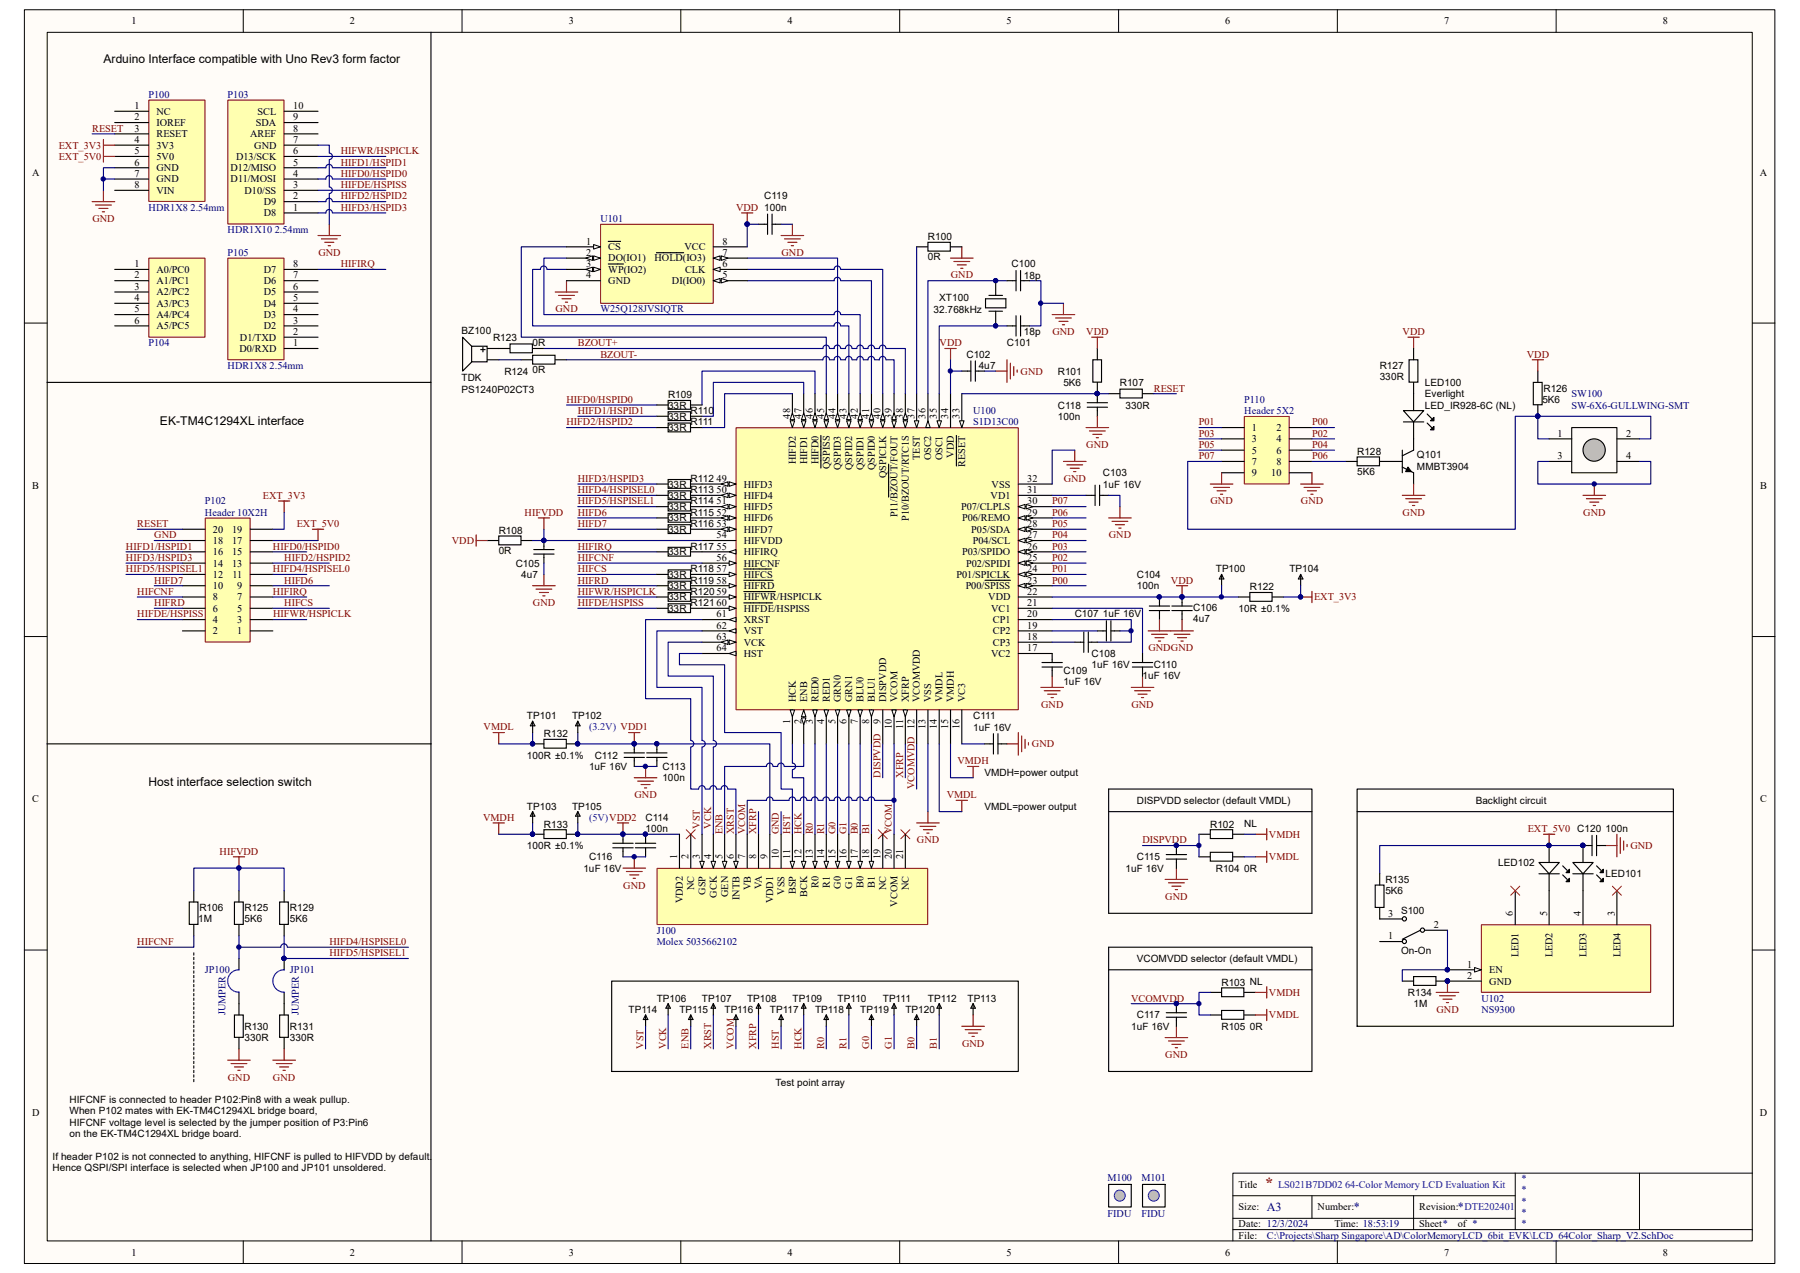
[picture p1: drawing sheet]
<svg xmlns="http://www.w3.org/2000/svg" width="297mm" height="210mm" viewBox="0 0 297 210" stroke-linecap="round" stroke-linejoin="round" font-family="sans-serif">
<defs><g id="words">
<text font-size="2.5" fill="#800000" x="208.7" y="196">*</text>
<g font-size="2">
<text x="17.1" y="10.5">Arduino Interface compatible with Uno Rev3 form factor</text>
<text x="26.4" y="70.1">EK-TM4C1294XL interface</text>
<text x="24.5" y="129.8">Host interface selection switch</text>
</g>
<g font-size="2" fill="#000080">
<text x="209" y="199.8">A3</text>
<text x="223.4" y="199.8">*</text>
<text x="240.5" y="199.8">*</text>
</g>
<g font-size="1.7">
<text x="21.7" y="4">1</text>
<text x="57.7" y="4">2</text>
<text x="93.9" y="4">3</text>
<text x="130" y="4">4</text>
<text x="166.1" y="4">5</text>
<text x="202.2" y="4">6</text>
<text x="238.3" y="4">7</text>
<text x="274.4" y="4">8</text>
<text x="22.2" y="18">1</text>
<text x="48.4" y="18">10</text>
<text x="22.2" y="19.9">2</text>
<text x="22.2" y="21.7">3</text>
<text x="22.2" y="23.6">4</text>
<text x="25.8" y="18.9">NC</text>
<text x="25.8" y="20.8">IOREF</text>
<text x="25.8" y="22.6">RESET</text>
<text x="41.3" y="22.6">AREF</text>
<text x="42.2" y="20.8">SDA</text>
<text x="42.5" y="18.9">SCL</text>
<text x="48.4" y="19.9">9</text>
<text x="48.4" y="21.7">8</text>
<text x="48.4" y="23.6">7</text>
<text x="5.3" y="29">A</text>
<text x="22.2" y="25.4">5</text>
<text x="22.2" y="27.3">6</text>
<text x="22.2" y="29.2">7</text>
<text x="25.8" y="24.5">3V3</text>
<text x="25.8" y="26.4">5V0</text>
<text x="25.8" y="28.2">GND</text>
<text x="38" y="28.2">D12/MISO</text>
<text x="38.9" y="26.4">D13/SCK</text>
<text x="42" y="24.5">GND</text>
<text x="48.4" y="25.4">6</text>
<text x="48.4" y="27.3">5</text>
<text x="48.4" y="29.2">4</text>
<text x="290.4" y="29">A</text>
<text x="22.2" y="31">8</text>
<text x="25.8" y="30.1">GND</text>
<text x="25.8" y="32">VIN</text>
<text x="38.1" y="30.1">D11/MOSI</text>
<text x="40.3" y="32">D10/SS</text>
<text x="43.5" y="33.8">D9</text>
<text x="43.5" y="35.7">D8</text>
<text x="48.4" y="31">3</text>
<text x="48.4" y="32.9">2</text>
<text x="48.4" y="34.8">1</text>
<text x="126.1" y="32.9">C119</text>
<text x="96.7" y="40.3">1</text>
<text x="100.4" y="41.3">CS</text>
<text x="112.9" y="41.3">VCC</text>
<text x="119.2" y="40.3">8</text>
<text x="153.1" y="39.6">R100</text>
<text x="22.2" y="44.1">1</text>
<text x="22.2" y="45.9">2</text>
<text x="22.2" y="47.8">3</text>
<text x="25.8" y="45">A0/PC0</text>
<text x="25.8" y="46.9">A1/PC1</text>
<text x="43.5" y="45">D7</text>
<text x="43.5" y="46.9">D6</text>
<text x="48.4" y="44.1">8</text>
<text x="48.4" y="45.9">7</text>
<text x="48.4" y="47.8">6</text>
<text x="96.7" y="42.2">2</text>
<text x="96.7" y="44.1">3</text>
<text x="96.7" y="45.9">4</text>
<text x="100.4" y="43.1">DO(IO1)</text>
<text x="100.4" y="45">WP(IO2)</text>
<text x="100.4" y="46.9">GND</text>
<text x="108" y="43.1">HOLD(IO3)</text>
<text x="110.9" y="46.9">DI(IO0)</text>
<text x="113" y="45">CLK</text>
<text x="119.2" y="42.2">7</text>
<text x="119.2" y="44.1">6</text>
<text x="119.2" y="45.9">5</text>
<text x="153.1" y="43">0R</text>
<text x="166.9" y="44.1">C100</text>
<text x="169" y="46">18p</text>
<text x="22.2" y="49.7">4</text>
<text x="22.2" y="51.5">5</text>
<text x="22.2" y="53.4">6</text>
<text x="25.8" y="48.7">A2/PC2</text>
<text x="25.8" y="50.6">A3/PC3</text>
<text x="25.8" y="52.5">A4/PC4</text>
<text x="43.5" y="48.7">D5</text>
<text x="43.5" y="50.6">D4</text>
<text x="43.5" y="52.5">D3</text>
<text x="48.4" y="49.7">5</text>
<text x="48.4" y="51.5">4</text>
<text x="48.4" y="53.4">3</text>
<text x="154.1" y="51.6">32.768kHz</text>
<text x="155" y="49.7">XT100</text>
<text x="25.8" y="54.3">A5/PC5</text>
<text x="39.5" y="58.1">D0/RXD</text>
<text x="39.6" y="56.2">D1/TXD</text>
<text x="43.5" y="54.3">D2</text>
<text x="48.4" y="55.2">2</text>
<text x="48.4" y="57.1">1</text>
<text x="76.2" y="55.1">BZ100</text>
<text x="81.4" y="56.2">R123</text>
<text x="87.9" y="57.1">0R</text>
<text x="159.5" y="59">C102</text>
<text x="166.2" y="57.1">C101</text>
<text x="169" y="55.3">18p</text>
<text x="76.2" y="62.9">TDK</text>
<text x="76.2" y="64.8">PS1240P02CT3</text>
<text x="83.2" y="61.8">R124</text>
<text x="87.9" y="61.6">0R</text>
<text x="110.2" y="65.7">R109</text>
<text x="161.5" y="60.9">4u7</text>
<text x="174.5" y="61.8">R101</text>
<text x="175.5" y="63.7">5K6</text>
<text x="184.8" y="63.7">R107</text>
<text x="227.7" y="62.7">330R</text>
<text x="227.7" y="60.9">R127</text>
<text x="235.1" y="65.5">Everlight</text>
<text x="235.1" y="63.7">LED100</text>
<text x="254.7" y="64.6">R126</text>
<text x="110.2" y="71.1">33R</text>
<text x="110.2" y="69.3">33R</text>
<text x="110.2" y="67.4">33R</text>
<text x="114" y="70.2">R111</text>
<text x="114" y="68.3">R110</text>
<text x="130.4" y="69" transform="rotate(-90 130.4 69)">48</text>
<text x="132.2" y="69" transform="rotate(-90 132.2 69)">47</text>
<text x="134.1" y="69" transform="rotate(-90 134.1 69)">46</text>
<text x="136" y="69" transform="rotate(-90 136 69)">45</text>
<text x="137.8" y="69" transform="rotate(-90 137.8 69)">44</text>
<text x="139.7" y="69" transform="rotate(-90 139.7 69)">43</text>
<text x="141.6" y="69" transform="rotate(-90 141.6 69)">42</text>
<text x="143.4" y="69" transform="rotate(-90 143.4 69)">41</text>
<text x="145.3" y="69" transform="rotate(-90 145.3 69)">40</text>
<text x="147.1" y="69" transform="rotate(-90 147.1 69)">39</text>
<text x="149" y="69" transform="rotate(-90 149 69)">38</text>
<text x="150.9" y="69" transform="rotate(-90 150.9 69)">37</text>
<text x="152.7" y="69" transform="rotate(-90 152.7 69)">36</text>
<text x="154.6" y="69" transform="rotate(-90 154.6 69)">35</text>
<text x="156.5" y="69" transform="rotate(-90 156.5 69)">34</text>
<text x="158.3" y="69" transform="rotate(-90 158.3 69)">33</text>
<text x="174.5" y="69.3">100n</text>
<text x="174.5" y="67.4">C118</text>
<text x="185.7" y="67.4">330R</text>
<text x="206.6" y="71.1">1</text>
<text x="210.6" y="71.1">2</text>
<text x="235.1" y="67.4">LED_IR928-6C (NL)</text>
<text x="254.5" y="66.5">5K6</text>
<text x="131.3" y="76.6" transform="rotate(-90 131.3 76.6)">HIFD2</text>
<text x="133.2" y="76.6" transform="rotate(-90 133.2 76.6)">HIFD1</text>
<text x="135" y="76.6" transform="rotate(-90 135 76.6)">HIFD0</text>
<text x="136.9" y="77.3" transform="rotate(-90 136.9 77.3)">QSPISS</text>
<text x="138.8" y="77.6" transform="rotate(-90 138.8 77.6)">QSPID3</text>
<text x="140.6" y="77.6" transform="rotate(-90 140.6 77.6)">QSPID2</text>
<text x="142.5" y="77.6" transform="rotate(-90 142.5 77.6)">QSPID1</text>
<text x="144.4" y="77.6" transform="rotate(-90 144.4 77.6)">QSPID0</text>
<text x="151.8" y="75.9" transform="rotate(-90 151.8 75.9)">TEST</text>
<text x="153.7" y="75.9" transform="rotate(-90 153.7 75.9)">OSC2</text>
<text x="155.5" y="75.9" transform="rotate(-90 155.5 75.9)">OSC1</text>
<text x="157.4" y="75.5" transform="rotate(-90 157.4 75.5)">VDD</text>
<text x="159.3" y="77" transform="rotate(-90 159.3 77)">RESET</text>
<text x="206.6" y="73">3</text>
<text x="206.6" y="74.8">5</text>
<text x="206.6" y="76.7">7</text>
<text x="210.6" y="73">4</text>
<text x="210.6" y="74.8">6</text>
<text x="210.6" y="76.7">8</text>
<text x="223.9" y="75">R128</text>
<text x="233.8" y="77.5">MMBT3904</text>
<text x="233.8" y="75.6">Q101</text>
<text x="257" y="72.1">1</text>
<text x="257" y="75.8">3</text>
<text x="268.3" y="72.1">2</text>
<text x="268.3" y="75.8">4</text>
<text x="5.3" y="80.6">B</text>
<text x="110.2" y="82.3">33R</text>
<text x="110.2" y="80.4">33R</text>
<text x="114" y="83.2">R114</text>
<text x="114" y="81.4">R113</text>
<text x="114" y="79.5">R112</text>
<text x="118.2" y="79.5">49</text>
<text x="118.2" y="81.4">50</text>
<text x="118.2" y="83.2">51</text>
<text x="122.7" y="80.4">HIFD3</text>
<text x="122.7" y="82.3">HIFD4</text>
<text x="146.2" y="78.9" transform="rotate(-90 146.2 78.9)">QSPICLK</text>
<text x="163.4" y="82.3">VD1</text>
<text x="163.6" y="80.4">VSS</text>
<text x="169.5" y="81.4">31</text>
<text x="169.5" y="79.5">32</text>
<text x="169.5" y="83.2">30</text>
<text x="182" y="80.4">1uF 16V</text>
<text x="182" y="78.6">C103</text>
<text x="206.6" y="78.6">9</text>
<text x="209.8" y="78.6">10</text>
<text x="223.9" y="78.4">5K6</text>
<text x="290.4" y="80.6">B</text>
<text x="35.1" y="89.7">18</text>
<text x="35.1" y="87.9">20</text>
<text x="38.3" y="89.7">17</text>
<text x="38.3" y="87.9">19</text>
<text x="82.3" y="88.1">R108</text>
<text x="110.2" y="87.9">33R</text>
<text x="110.2" y="86">33R</text>
<text x="110.2" y="84.2">33R</text>
<text x="114" y="87">R116</text>
<text x="114" y="85.1">R115</text>
<text x="118.2" y="85.1">52</text>
<text x="118.2" y="87">53</text>
<text x="118.2" y="88.8">54</text>
<text x="122.7" y="84.2">HIFD5</text>
<text x="122.7" y="86">HIFD6</text>
<text x="122.7" y="87.9">HIFD7</text>
<text x="122.7" y="89.7">HIFVDD</text>
<text x="148.1" y="85.3" transform="rotate(-90 148.1 85.3)">P11/BZOUT/FOUT</text>
<text x="149.9" y="85.9" transform="rotate(-90 149.9 85.9)">P10/BZOUT/RTC1S</text>
<text x="158.6" y="84.2">P07/CLPLS</text>
<text x="158.7" y="86">P06/REMO</text>
<text x="160.3" y="87.9">P05/SDA</text>
<text x="160.5" y="89.7">P04/SCL</text>
<text x="169.5" y="88.8">27</text>
<text x="169.5" y="87">28</text>
<text x="169.5" y="85.1">29</text>
<text x="35.1" y="95.3">12</text>
<text x="35.1" y="93.5">14</text>
<text x="35.1" y="91.6">16</text>
<text x="38.3" y="93.5">13</text>
<text x="38.3" y="91.6">15</text>
<text x="38.4" y="95.3">11</text>
<text x="82.3" y="91.4">0R</text>
<text x="85.1" y="93.5">C105</text>
<text x="86" y="95.3">4u7</text>
<text x="110.2" y="95.3">33R</text>
<text x="110.2" y="91.6">33R</text>
<text x="114" y="94.4">R118</text>
<text x="114" y="90.7">R117</text>
<text x="118.2" y="90.7">55</text>
<text x="118.2" y="92.5">56</text>
<text x="118.2" y="94.4">57</text>
<text x="122.7" y="91.6">HIFIRQ</text>
<text x="122.7" y="93.5">HIFCNF</text>
<text x="122.7" y="95.3">HIFCS</text>
<text x="157.8" y="95.3">P01/SPICLK</text>
<text x="158.7" y="91.6">P03/SPIDO</text>
<text x="159.4" y="93.5">P02/SPIDI</text>
<text x="169.5" y="94.4">24</text>
<text x="169.5" y="92.5">25</text>
<text x="169.5" y="90.7">26</text>
<text x="187.6" y="95.3">C104</text>
<text x="200.6" y="94.4">TP100</text>
<text x="212.8" y="94.4">TP104</text>
<text x="35.1" y="100.9">6</text>
<text x="35.1" y="99.1">8</text>
<text x="35.1" y="97.2">10</text>
<text x="39.2" y="100.9">5</text>
<text x="39.2" y="99.1">7</text>
<text x="39.2" y="97.2">9</text>
<text x="110.2" y="100.9">33R</text>
<text x="110.2" y="99.1">33R</text>
<text x="110.2" y="97.2">33R</text>
<text x="114" y="100">R121</text>
<text x="114" y="98.1">R120</text>
<text x="114" y="96.3">R119</text>
<text x="118.2" y="96.3">58</text>
<text x="118.2" y="98.1">59</text>
<text x="118.2" y="100">60</text>
<text x="118.2" y="101.9">61</text>
<text x="122.7" y="97.2">HIFRD</text>
<text x="122.7" y="99.1">HIFWR/HSPICLK</text>
<text x="122.7" y="100.9">HIFDE/HSPISS</text>
<text x="159.3" y="97.2">P00/SPISS</text>
<text x="163.1" y="99.1">VDD</text>
<text x="163.5" y="100.9">VC1</text>
<text x="169.5" y="100">21</text>
<text x="169.5" y="101.9">20</text>
<text x="169.5" y="98.1">22</text>
<text x="169.5" y="96.3">23</text>
<text x="177.3" y="101.9">C107</text>
<text x="182" y="101.9">1uF 16V</text>
<text x="187.6" y="97.2">100n</text>
<text x="196.9" y="100.8">C106</text>
<text x="204.4" y="100.9">10R ±0.1%</text>
<text x="206.2" y="97.4">R122</text>
<text x="35.1" y="104.6">2</text>
<text x="35.1" y="102.8">4</text>
<text x="39.2" y="104.6">1</text>
<text x="39.2" y="102.8">3</text>
<text x="118.2" y="103.7">62</text>
<text x="118.2" y="105.6">63</text>
<text x="118.2" y="107.4">64</text>
<text x="122.7" y="102.8">XRST</text>
<text x="122.7" y="104.6">VST</text>
<text x="122.7" y="106.5">VCK</text>
<text x="163.8" y="106.5">CP3</text>
<text x="163.8" y="104.6">CP2</text>
<text x="163.8" y="102.8">CP1</text>
<text x="169.5" y="107.4">17</text>
<text x="169.5" y="105.6">18</text>
<text x="169.5" y="103.7">19</text>
<text x="196.9" y="102.6">4u7</text>
<text x="122.7" y="108.4">HST</text>
<text x="163.5" y="108.4">VC2</text>
<text x="175.5" y="113">1uF 16V</text>
<text x="175.5" y="111.2">C109</text>
<text x="180.1" y="110.2">1uF 16V</text>
<text x="180.1" y="108.4">C108</text>
<text x="188.5" y="112.1">1uF 16V</text>
<text x="190.4" y="110.2">C110</text>
<text x="87" y="118.7">TP101</text>
<text x="94.4" y="118.7">TP102</text>
<text x="130.4" y="119.5" transform="rotate(-90 130.4 119.5)">1</text>
<text x="131.3" y="115.8" transform="rotate(-90 131.3 115.8)">HCK</text>
<text x="132.2" y="119.5" transform="rotate(-90 132.2 119.5)">2</text>
<text x="133.2" y="115.8" transform="rotate(-90 133.2 115.8)">ENB</text>
<text x="134.1" y="119.5" transform="rotate(-90 134.1 119.5)">3</text>
<text x="135" y="115.8" transform="rotate(-90 135 115.8)">RED0</text>
<text x="136" y="119.5" transform="rotate(-90 136 119.5)">4</text>
<text x="136.9" y="115.8" transform="rotate(-90 136.9 115.8)">RED1</text>
<text x="137.8" y="119.5" transform="rotate(-90 137.8 119.5)">5</text>
<text x="138.8" y="115.8" transform="rotate(-90 138.8 115.8)">GRN0</text>
<text x="139.7" y="119.5" transform="rotate(-90 139.7 119.5)">6</text>
<text x="140.6" y="115.8" transform="rotate(-90 140.6 115.8)">GRN1</text>
<text x="141.6" y="119.5" transform="rotate(-90 141.6 119.5)">7</text>
<text x="142.5" y="115.8" transform="rotate(-90 142.5 115.8)">BLU0</text>
<text x="143.4" y="119.5" transform="rotate(-90 143.4 119.5)">8</text>
<text x="144.4" y="115.8" transform="rotate(-90 144.4 115.8)">BLU1</text>
<text x="145.3" y="119.5" transform="rotate(-90 145.3 119.5)">9</text>
<text x="146.2" y="115.8" transform="rotate(-90 146.2 115.8)">DISPVDD</text>
<text x="148.1" y="115.8" transform="rotate(-90 148.1 115.8)">VCOM</text>
<text x="149.9" y="115.8" transform="rotate(-90 149.9 115.8)">XFRP</text>
<text x="151.8" y="115.8" transform="rotate(-90 151.8 115.8)">VCOMVDD</text>
<text x="153.7" y="115.8" transform="rotate(-90 153.7 115.8)">VSS</text>
<text x="155.5" y="115.8" transform="rotate(-90 155.5 115.8)">VMDL</text>
<text x="157.4" y="115.8" transform="rotate(-90 157.4 115.8)">VMDH</text>
<text x="159.3" y="115.8" transform="rotate(-90 159.3 115.8)">VC3</text>
<text x="160.6" y="118.7">C111</text>
<text x="87" y="125.2">100R ±0.1%</text>
<text x="89.7" y="121.6">R132</text>
<text x="98.1" y="125.2">C112</text>
<text x="147.1" y="120.3" transform="rotate(-90 147.1 120.3)">10</text>
<text x="149" y="120.2" transform="rotate(-90 149 120.2)">11</text>
<text x="152.7" y="120.3" transform="rotate(-90 152.7 120.3)">13</text>
<text x="154.6" y="120.3" transform="rotate(-90 154.6 120.3)">14</text>
<text x="156.5" y="120.3" transform="rotate(-90 156.5 120.3)">15</text>
<text x="158.3" y="120.3" transform="rotate(-90 158.3 120.3)">16</text>
<text x="160.6" y="120.5">1uF 16V</text>
<text x="97.2" y="127">1uF 16V</text>
<text x="109.3" y="128.9">100n</text>
<text x="109.3" y="127">C113</text>
<text x="162.4" y="128">VMDH=power output</text>
<text x="5.3" y="132.4">C</text>
<text x="87" y="133.6">TP103</text>
<text x="89.7" y="136.5">R133</text>
<text x="94.4" y="133.6">TP105</text>
<text x="106.5" y="137.3">100n</text>
<text x="106.5" y="135.4">C114</text>
<text x="162.4" y="133.6">VMDL=power output</text>
<text x="187.6" y="132.6">DISPVDD selector (default VMDL)</text>
<text x="199.7" y="136.5">R102</text>
<text x="205.3" y="136.4">NL</text>
<text x="243.5" y="132.6">Backlight circuit</text>
<text x="264.9" y="137.3">100n</text>
<text x="290.4" y="132.4">C</text>
<text x="87" y="140.1">100R ±0.1%</text>
<text x="96.3" y="143.8">1uF 16V</text>
<text x="97.2" y="141.9">C116</text>
<text x="111.8" y="141.7" transform="rotate(-90 111.8 141.7)">1</text>
<text x="113.6" y="141.7" transform="rotate(-90 113.6 141.7)">2</text>
<text x="115.5" y="141.7" transform="rotate(-90 115.5 141.7)">3</text>
<text x="117.3" y="141.7" transform="rotate(-90 117.3 141.7)">4</text>
<text x="119.2" y="141.7" transform="rotate(-90 119.2 141.7)">5</text>
<text x="121.1" y="141.7" transform="rotate(-90 121.1 141.7)">6</text>
<text x="122.9" y="141.7" transform="rotate(-90 122.9 141.7)">7</text>
<text x="124.8" y="141.7" transform="rotate(-90 124.8 141.7)">8</text>
<text x="126.7" y="141.7" transform="rotate(-90 126.7 141.7)">9</text>
<text x="128.5" y="141.7" transform="rotate(-90 128.5 141.7)">10</text>
<text x="130.4" y="141.7" transform="rotate(-90 130.4 141.7)">11</text>
<text x="132.2" y="141.7" transform="rotate(-90 132.2 141.7)">12</text>
<text x="134.1" y="141.7" transform="rotate(-90 134.1 141.7)">13</text>
<text x="136" y="141.7" transform="rotate(-90 136 141.7)">14</text>
<text x="137.8" y="141.7" transform="rotate(-90 137.8 141.7)">15</text>
<text x="139.7" y="141.7" transform="rotate(-90 139.7 141.7)">16</text>
<text x="141.6" y="141.7" transform="rotate(-90 141.6 141.7)">17</text>
<text x="143.4" y="141.7" transform="rotate(-90 143.4 141.7)">18</text>
<text x="145.3" y="141.7" transform="rotate(-90 145.3 141.7)">19</text>
<text x="147.1" y="141.7" transform="rotate(-90 147.1 141.7)">20</text>
<text x="149" y="141.7" transform="rotate(-90 149 141.7)">21</text>
<text x="185.7" y="143.8">1uF 16V</text>
<text x="187.6" y="141.9">C115</text>
<text x="200.6" y="143.8">R104</text>
<text x="205.3" y="143.8">0R</text>
<text x="247.2" y="142.9">LED102</text>
<text x="112.7" y="149" transform="rotate(-90 112.7 149)">VDD2</text>
<text x="114.6" y="146.9" transform="rotate(-90 114.6 146.9)">NC</text>
<text x="116.4" y="147.6" transform="rotate(-90 116.4 147.6)">GSP</text>
<text x="118.3" y="148.1" transform="rotate(-90 118.3 148.1)">GCK</text>
<text x="120.1" y="148" transform="rotate(-90 120.1 148)">GEN</text>
<text x="122" y="148.5" transform="rotate(-90 122 148.5)">INTB</text>
<text x="123.9" y="146.9" transform="rotate(-90 123.9 146.9)">VB</text>
<text x="125.7" y="146.7" transform="rotate(-90 125.7 146.7)">VA</text>
<text x="127.6" y="149" transform="rotate(-90 127.6 149)">VDD1</text>
<text x="129.5" y="147.6" transform="rotate(-90 129.5 147.6)">VSS</text>
<text x="131.3" y="147.5" transform="rotate(-90 131.3 147.5)">BSP</text>
<text x="133.2" y="148" transform="rotate(-90 133.2 148)">BCK</text>
<text x="135" y="146.5" transform="rotate(-90 135 146.5)">R0</text>
<text x="136.9" y="146.5" transform="rotate(-90 136.9 146.5)">R1</text>
<text x="138.8" y="146.6" transform="rotate(-90 138.8 146.6)">G0</text>
<text x="140.6" y="146.6" transform="rotate(-90 140.6 146.6)">G1</text>
<text x="142.5" y="146.5" transform="rotate(-90 142.5 146.5)">B0</text>
<text x="144.4" y="146.5" transform="rotate(-90 144.4 146.5)">B1</text>
<text x="146.2" y="146.9" transform="rotate(-90 146.2 146.9)">NC</text>
<text x="148.1" y="149.6" transform="rotate(-90 148.1 149.6)">VCOM</text>
<text x="149.9" y="146.9" transform="rotate(-90 149.9 146.9)">NC</text>
<text x="228.6" y="147.5">5K6</text>
<text x="228.6" y="145.7">R135</text>
<text x="264.9" y="144.7">LED101</text>
<text x="32.7" y="152.2">1M</text>
<text x="32.9" y="150.3">R106</text>
<text x="40.3" y="152.2">5K6</text>
<text x="40.3" y="150.3">R125</text>
<text x="47.8" y="152.2">5K6</text>
<text x="47.8" y="150.3">R129</text>
<text x="229.1" y="155">1</text>
<text x="229.1" y="151.3">3</text>
<text x="231.2" y="150.7">S100</text>
<text x="236.6" y="153.1">2</text>
<text x="249.6" y="151" transform="rotate(-90 249.6 151)">6</text>
<text x="255.3" y="151" transform="rotate(-90 255.3 151)">5</text>
<text x="260.9" y="151" transform="rotate(-90 260.9 151)">4</text>
<text x="266.4" y="151" transform="rotate(-90 266.4 151)">3</text>
<text x="187.6" y="158.7">VCOMVDD selector (default VMDL)</text>
<text x="231.2" y="157.4">On-On</text>
<text x="242.1" y="159.6">1</text>
<text x="242.1" y="161.5">2</text>
<text x="245.7" y="160.6">EN</text>
<text x="250.6" y="157.9" transform="rotate(-90 250.6 157.9)">LED1</text>
<text x="256.2" y="157.9" transform="rotate(-90 256.2 157.9)">LED2</text>
<text x="261.8" y="157.9" transform="rotate(-90 261.8 157.9)">LED3</text>
<text x="267.4" y="157.9" transform="rotate(-90 267.4 157.9)">LED4</text>
<text x="103.7" y="167.1">TP114</text>
<text x="108.4" y="165.2">TP106</text>
<text x="112.1" y="167.1">TP115</text>
<text x="115.8" y="165.2">TP107</text>
<text x="119.5" y="167.1">TP116</text>
<text x="123.3" y="165.2">TP108</text>
<text x="127" y="167.1">TP117</text>
<text x="130.8" y="165.2">TP109</text>
<text x="134.5" y="167.1">TP118</text>
<text x="138.2" y="165.2">TP110</text>
<text x="141.9" y="167.1">TP119</text>
<text x="145.7" y="165.2">TP111</text>
<text x="149.4" y="167.1">TP120</text>
<text x="153.1" y="165.2">TP112</text>
<text x="159.6" y="165.2">TP113</text>
<text x="201.5" y="162.6">R103 NL</text>
<text x="232.3" y="164.3">R134</text>
<text x="233.3" y="166.2">1M</text>
<text x="245.7" y="162.4">GND</text>
<text x="40.3" y="171.7">330R</text>
<text x="40.3" y="169.9">R130</text>
<text x="47.8" y="171.7">330R</text>
<text x="47.8" y="169.9">R131</text>
<text x="186.6" y="169.9">1uF 16V</text>
<text x="187.6" y="168">C117</text>
<text x="201.5" y="169.9">R105</text>
<text x="206.2" y="169.9">0R</text>
<text x="128" y="179.2">Test point array</text>
<text x="5.3" y="184.1">D</text>
<text x="11.5" y="182">HIFCNF is connected to header P102:Pin8 with a weak pullup.</text>
<text x="11.5" y="183.9">When P102 mates with EK-TM4C1294XL bridge board,</text>
<text x="11.5" y="185.7">HIFCNF voltage level is selected by the jumper position of P3:Pin6</text>
<text x="290.4" y="184.1">D</text>
<text x="8.7" y="191.3">If header P102 is not connected to anything, HIFCNF is pulled to HIFVDD by default.</text>
<text x="11.5" y="187.6">on the EK-TM4C1294XL bridge board.</text>
<text x="8.7" y="193.2">Hence QSPI/SPI interface is selected when JP100 and JP101 unsoldered.</text>
<text x="204.4" y="196">Title</text>
<text x="204.4" y="199.7">Size:</text>
<text x="204.4" y="202.5">Date: 12/3/2024</text>
<text x="217.4" y="199.7">Number:</text>
<text x="220.2" y="202.5">Time: 18:53:19</text>
<text x="234.2" y="199.7">Revision: DTE202401</text>
<text x="234.2" y="202.5">Sheet*</text>
<text x="240.5" y="202.5">of *</text>
<text x="21.7" y="207.1">1</text>
<text x="57.7" y="207.1">2</text>
<text x="93.9" y="207.1">3</text>
<text x="130" y="207.1">4</text>
<text x="166.1" y="207.1">5</text>
<text x="202.2" y="207.1">6</text>
<text x="204.4" y="204.3">File:</text>
<text x="238.3" y="207.1">7</text>
<text x="274.4" y="207.1">8</text>
</g>
<g font-size="1.7" fill="#000080">
<text x="24.5" y="16.1">P100</text>
<text x="37.5" y="16.1">P103</text>
<text x="24.5" y="34.8">HDR1X8 2.54mm</text>
<text x="37.5" y="38.5">HDR1X10 2.54mm</text>
<text x="99.1" y="36.6">U101</text>
<text x="37.5" y="42.2">P105</text>
<text x="99.1" y="51.5">W25Q128JVSIQTR</text>
<text x="24.5" y="57.1">P104</text>
<text x="37.5" y="60.9">HDR1X8 2.54mm</text>
<text x="259.3" y="65.5">SW100</text>
<text x="160.6" y="68.3">U100</text>
<text x="160.6" y="70.2">S1D13C00</text>
<text x="205.3" y="66.5">P110</text>
<text x="205.3" y="68.3">Header 5X2</text>
<text x="259.3" y="67.4">SW-6X6-GULLWING-SMT</text>
<text x="33.8" y="83.2">P102</text>
<text x="33.8" y="85.1">Header 10X2H</text>
<text x="108.4" y="154.1">J100</text>
<text x="108.4" y="155.9">Molex 5035662102</text>
<text x="33.8" y="160.6">JP100</text>
<text x="47.8" y="160.6">JP101</text>
<text x="37.2" y="167.4" transform="rotate(-90 37.2 167.4)">JUMPER</text>
<text x="49.3" y="167.4" transform="rotate(-90 49.3 167.4)">JUMPER</text>
<text x="244.4" y="165.2">U102</text>
<text x="244.4" y="167.1">NS9300</text>
<text x="182.8" y="194.9">M100</text>
<text x="188.3" y="194.9">M101</text>
<text x="251" y="195">*</text>
<text x="251" y="196.9">*</text>
<text x="182.8" y="200.8">FIDU</text>
<text x="188.3" y="200.8">FIDU</text>
<text x="251" y="198.8">*</text>
<text x="251" y="200.6">*</text>
<text x="251" y="202.5">*</text>
<text x="209" y="204.3">C:\Projects\Sharp Singapore\AD\ColorMemoryLCD_6bit_EVK\LCD_64Color_Sharp_V2.SchDoc</text>
</g>
<g font-size="1.7" fill="#800000">
<text x="15.2" y="21.7">RESET</text>
<text x="9.7" y="24.5">EXT_3V3</text>
<text x="9.7" y="26.4">EXT_5V0</text>
<text x="56.2" y="25.4">HIFWR/HSPICLK</text>
<text x="56.2" y="29.2">HIFD0/HSPID0</text>
<text x="56.2" y="27.3">HIFD1/HSPID1</text>
<text x="56.2" y="31">HIFDE/HSPISS</text>
<text x="56.2" y="32.9">HIFD2/HSPID2</text>
<text x="56.2" y="34.8">HIFD3/HSPID3</text>
<text x="121.5" y="34.8">VDD 100n</text>
<text x="15.2" y="36.6">GND</text>
<text x="52.5" y="42.2">GND</text>
<text x="56.2" y="44.1">HIFIRQ</text>
<text x="128.9" y="42.2">GND</text>
<text x="156.9" y="45.9">GND</text>
<text x="91.7" y="51.5">GND</text>
<text x="95.3" y="57.1">BZOUT+</text>
<text x="99.1" y="59">BZOUT-</text>
<text x="155" y="57.1">VDD</text>
<text x="173.7" y="55.2">GND</text>
<text x="179.2" y="55.2">VDD</text>
<text x="231.4" y="55.2">VDD</text>
<text x="251.9" y="59">VDD</text>
<text x="168.4" y="61.8">GND</text>
<text x="190.4" y="64.6">RESET</text>
<text x="93.5" y="66.5">HIFD0/HSPID0</text>
<text x="93.5" y="70.2">HIFD2/HSPID2</text>
<text x="95.3" y="68.3">HIFD1/HSPID1</text>
<text x="197.8" y="70.2">P01</text>
<text x="216.5" y="70.2">P00</text>
<text x="179.2" y="73.9">GND</text>
<text x="197.8" y="72.1">P03</text>
<text x="197.8" y="73.9">P05</text>
<text x="197.8" y="75.8">P07</text>
<text x="216.5" y="72.1">P02</text>
<text x="216.5" y="73.9">P04</text>
<text x="216.5" y="75.8">P06</text>
<text x="43.4" y="82.3">EXT_3V3</text>
<text x="95.3" y="79.5">HIFD3/HSPID3</text>
<text x="95.3" y="81.4">HIFD4/HSPISEL0</text>
<text x="95.3" y="83.2">HIFD5/HSPISEL1</text>
<text x="173.6" y="83.2">P07</text>
<text x="175.5" y="79.5">GND</text>
<text x="199.7" y="83.2">GND</text>
<text x="214.7" y="83.2">GND</text>
<text x="22.6" y="87">RESET</text>
<text x="25.4" y="88.8">GND</text>
<text x="49" y="87">EXT_5V0</text>
<text x="74.5" y="89.7">VDD</text>
<text x="86.6" y="85.1">HIFVDD</text>
<text x="95.3" y="85.1">HIFD6</text>
<text x="95.3" y="87">HIFD7</text>
<text x="173.6" y="88.8">P04</text>
<text x="173.6" y="87">P05</text>
<text x="173.6" y="85.1">P06</text>
<text x="183" y="88.8">GND</text>
<text x="231.4" y="85.1">GND</text>
<text x="261.2" y="85.1">GND</text>
<text x="20.8" y="94.4">HIFD5/HSPISEL1</text>
<text x="20.8" y="92.5">HIFD3/HSPID3</text>
<text x="20.8" y="90.7">HIFD1/HSPID1</text>
<text x="45" y="94.4">HIFD4/HSPISEL0</text>
<text x="45" y="90.7">HIFD0/HSPID0</text>
<text x="46.9" y="92.5">HIFD2/HSPID2</text>
<text x="95.3" y="92.5">HIFCNF</text>
<text x="95.3" y="90.7">HIFIRQ</text>
<text x="95.3" y="94.4">HIFCS</text>
<text x="173.6" y="94.4">P01</text>
<text x="173.6" y="92.5">P02</text>
<text x="173.6" y="90.7">P03</text>
<text x="22.6" y="101.9">HIFDE/HSPISS</text>
<text x="22.6" y="98.1">HIFCNF</text>
<text x="25.4" y="100">HIFRD</text>
<text x="25.4" y="96.3">HIFD7</text>
<text x="45" y="98.1">HIFIRQ</text>
<text x="45.1" y="101.9">HIFWR/HSPICLK</text>
<text x="46.9" y="100">HIFCS</text>
<text x="46.9" y="96.3">HIFD6</text>
<text x="87.9" y="100">GND</text>
<text x="95.3" y="96.3">HIFRD</text>
<text x="95.3" y="98.1">HIFWR/HSPICLK</text>
<text x="95.3" y="100">HIFDE/HSPISS</text>
<text x="173.6" y="96.3">P00</text>
<text x="193.2" y="96.3">VDD</text>
<text x="216.8" y="99.1">EXT_3V3</text>
<text x="189.5" y="107.4">GNDGND</text>
<text x="171.8" y="116.8">GND</text>
<text x="186.7" y="116.8">GND</text>
<text x="79.8" y="120.5">VMDL</text>
<text x="170.3" y="123.3">GND</text>
<text x="104.7" y="131.7">GND</text>
<text x="145.3" y="128.3" transform="rotate(-90 145.3 128.3)">DISPVDD</text>
<text x="149" y="128.3" transform="rotate(-90 149 128.3)">XFRP</text>
<text x="150.9" y="130.2" transform="rotate(-90 150.9 130.2)">VCOMVDD 12</text>
<text x="156.2" y="131.7">VMDL</text>
<text x="158" y="126.1">VMDH</text>
<text x="79.7" y="135.4">VMDH</text>
<text x="115.5" y="136.7" transform="rotate(-90 115.5 136.7)">VST</text>
<text x="117.3" y="136.7" transform="rotate(-90 117.3 136.7)">VCK</text>
<text x="119.2" y="137.6" transform="rotate(-90 119.2 137.6)">ENB</text>
<text x="121.1" y="137.6" transform="rotate(-90 121.1 137.6)">XRST</text>
<text x="122.9" y="137.6" transform="rotate(-90 122.9 137.6)">VCOM</text>
<text x="124.8" y="137.6" transform="rotate(-90 124.8 137.6)">XFRP</text>
<text x="128.5" y="137.6" transform="rotate(-90 128.5 137.6)">GND</text>
<text x="130.4" y="137.6" transform="rotate(-90 130.4 137.6)">HST</text>
<text x="132.2" y="137.6" transform="rotate(-90 132.2 137.6)">HCK</text>
<text x="134.1" y="137.6" transform="rotate(-90 134.1 137.6)">R0</text>
<text x="136" y="137.6" transform="rotate(-90 136 137.6)">R1</text>
<text x="137.8" y="137.6" transform="rotate(-90 137.8 137.6)">G0</text>
<text x="139.7" y="137.6" transform="rotate(-90 139.7 137.6)">G1</text>
<text x="141.6" y="137.6" transform="rotate(-90 141.6 137.6)">B0</text>
<text x="143.4" y="137.6" transform="rotate(-90 143.4 137.6)">B1</text>
<text x="147.1" y="137.6" transform="rotate(-90 147.1 137.6)">VCOM</text>
<text x="252.1" y="137.3">EXT_5V0 C120</text>
<text x="36.2" y="141">HIFVDD</text>
<text x="151.3" y="139.1">GND</text>
<text x="188.5" y="139.1">DISPVDD</text>
<text x="209.4" y="138.2">VMDH</text>
<text x="209.4" y="141.9">VMDL</text>
<text x="269" y="140.1">GND</text>
<text x="102.8" y="146.6">GND</text>
<text x="192.3" y="148.5">GND</text>
<text x="22.6" y="155.9">HIFCNF</text>
<text x="54.4" y="155.9">HIFD4/HSPISEL0</text>
<text x="54.4" y="157.8">HIFD5/HSPISEL1</text>
<text x="186.6" y="165.2">VCOMVDD</text>
<text x="209.4" y="164.3">VMDH</text>
<text x="237" y="167.1">GND</text>
<text x="106.2" y="173.1" transform="rotate(-90 106.2 173.1)">VST</text>
<text x="109.9" y="173.1" transform="rotate(-90 109.9 173.1)">VCK</text>
<text x="113.6" y="173.1" transform="rotate(-90 113.6 173.1)">ENB</text>
<text x="117.3" y="173.1" transform="rotate(-90 117.3 173.1)">XRST</text>
<text x="121.1" y="173.1" transform="rotate(-90 121.1 173.1)">VCOM</text>
<text x="124.8" y="173.1" transform="rotate(-90 124.8 173.1)">XFRP</text>
<text x="128.5" y="173.1" transform="rotate(-90 128.5 173.1)">HST</text>
<text x="132.2" y="173.1" transform="rotate(-90 132.2 173.1)">HCK</text>
<text x="136" y="173.1" transform="rotate(-90 136 173.1)">R0</text>
<text x="139.7" y="173.1" transform="rotate(-90 139.7 173.1)">R1</text>
<text x="143.4" y="173.1" transform="rotate(-90 143.4 173.1)">G0</text>
<text x="147.1" y="173.1" transform="rotate(-90 147.1 173.1)">G1</text>
<text x="150.9" y="173.1" transform="rotate(-90 150.9 173.1)">B0</text>
<text x="154.6" y="173.1" transform="rotate(-90 154.6 173.1)">B1</text>
<text x="158.7" y="172.7">GND</text>
<text x="209.4" y="168">VMDL</text>
<text x="37.6" y="178.3">GND</text>
<text x="45" y="178.3">GND</text>
<text x="192.3" y="174.5">GND</text>
</g>
<g font-size="1.7" fill="#00f">
<text x="97.2" y="120.5">(3.2V) VDD1</text>
<text x="97.2" y="135.4">(5V)VDD2</text>
<text x="210.9" y="196">LS021B7DD02 64-Color Memory LCD Evaluation Kit</text>
</g>
</g></defs>
<path d="M4.1 1.7h288.8v206.7h-288.8z" fill="#fffcf8"/>
<path d="M4 1.6h288.9v206.8h-288.9z" fill="none" stroke="#000" stroke-width=".17"/>
<path d="M7.8 5.4h281.3v199.3h-281.3z" fill="#fffcf8"/>
<g fill="none" stroke="#000" stroke-width=".17">
<path d="M7.8 5.3h281.3v199.4h-281.3zM40.1 1.6v3.7M76.2 1.6v3.7M112.3 1.6v3.7M148.5 1.6v3.7M184.6 1.6v3.7M220.7 1.6v3.7M256.8 1.6v3.7M4 53.3h3.7M289.2 53.3h3.7M4 105h3.7M289.2 105h3.7"/>
<path d="M4 156.7h3.7M289.2 156.7h3.7M203.4 197.3h46.6M216.5 197.3v3.7M233.3 197.3v5.6M250 193.5v9.4M270.5 193.5h-67.1v11.2M289.2 193.5h-18.7v9.4M40.1 204.7v3.7M76.2 204.7v3.7M112.3 204.7v3.7M148.5 204.7v3.7"/>
<path d="M184.6 204.7v3.7M203.4 202.9h85.8M203.4 201h46.6M220.7 204.7v3.7M256.8 204.7v3.7"/>
</g>
<path d="M121.5 70.6h46.5v46.5h-46.5z" fill="#ffffb0"/>
<path d="M121.5 70.6h46.5v46.5h-46.5z" fill="none" stroke="#800000" stroke-width=".17"/>
<path d="M130.7 117.1v5.6" fill="none" stroke="#000" stroke-width=".19"/>
<path d="M130.4 117.1h.7l-.4 1.1z" fill="#fffcf8" stroke="#000" stroke-width=".17"/>
<path d="M132.6 117.1v5.6" fill="none" stroke="#000" stroke-width=".19"/>
<g fill="#fffcf8" stroke="#000" stroke-width=".17">
<path d="M132.6 117.1l.4 1.1h-.8z"/>
<path d="M132.2 118.4h.8l-.4 1.2z"/>
</g>
<path d="M134.5 117.1v5.6" fill="none" stroke="#000" stroke-width=".19"/>
<path d="M134.1 117.1h.8l-.4 1.1z" fill="#fffcf8" stroke="#000" stroke-width=".17"/>
<path d="M136.3 117.1v5.6" fill="none" stroke="#000" stroke-width=".19"/>
<path d="M136 117.1h.7l-.4 1.1z" fill="#fffcf8" stroke="#000" stroke-width=".17"/>
<path d="M138.2 117.1v5.6" fill="none" stroke="#000" stroke-width=".19"/>
<path d="M137.8 117.1h.8l-.4 1.1z" fill="#fffcf8" stroke="#000" stroke-width=".17"/>
<path d="M140.1 117.1v5.6" fill="none" stroke="#000" stroke-width=".19"/>
<path d="M139.7 117.1h.7l-.3 1.1z" fill="#fffcf8" stroke="#000" stroke-width=".17"/>
<path d="M141.9 117.1v5.6" fill="none" stroke="#000" stroke-width=".19"/>
<path d="M141.6 117.1h.7l-.4 1.1z" fill="#fffcf8" stroke="#000" stroke-width=".17"/>
<g fill="none" stroke="#000" stroke-width=".19">
<path d="M145.7 64.9v5.6M156.8 64.9v5.6M168 79.9h5.6M168 98.5h5.6M168 81.7h5.6M151.3 117.1v5.6M153.1 117.1v5.6M155 117.1v5.6M156.8 117.1v5.6M158.7 117.1v5.6M168 107.8h5.6M168 100.4h5.6"/>
<path d="M168 105.9h5.6M168 104.1h5.6M168 102.2h5.6"/>
</g>
<g fill="#fffcf8" stroke="#000" stroke-width=".17">
<path d="M145.3 69.4h.7l-.3 1.1z"/>
<path d="M145.7 68.1l.3 1.1h-.7z"/>
</g>
<path d="M143.8 117.1v5.6" fill="none" stroke="#000" stroke-width=".19"/>
<path d="M143.4 117.1h.8l-.4 1.1z" fill="#fffcf8" stroke="#000" stroke-width=".17"/>
<path d="M143.8 64.9v5.6M145.7 117.1v5.6" fill="none" stroke="#000" stroke-width=".19"/>
<g fill="#fffcf8" stroke="#000" stroke-width=".17">
<path d="M143.4 69.4h.8l-.4 1.1z"/>
<path d="M143.8 68.1l.4 1.1h-.8z"/>
</g>
<path d="M141.9 64.9v5.6" fill="none" stroke="#000" stroke-width=".19"/>
<g fill="#fffcf8" stroke="#000" stroke-width=".17">
<path d="M141.6 69.4h.7l-.4 1.1z"/>
<path d="M141.9 68.1l.4 1.1h-.7z"/>
</g>
<path d="M140.1 64.9v5.6" fill="none" stroke="#000" stroke-width=".19"/>
<g fill="#fffcf8" stroke="#000" stroke-width=".17">
<path d="M139.7 69.4h.7l-.3 1.1z"/>
<path d="M140.1 68.1l.3 1.1h-.7z"/>
</g>
<path d="M138.2 64.9v5.6" fill="none" stroke="#000" stroke-width=".19"/>
<g fill="#fffcf8" stroke="#000" stroke-width=".17">
<path d="M137.8 69.4h.8l-.4 1.1z"/>
<path d="M138.2 68.1l.4 1.1h-.8z"/>
</g>
<path d="M155 64.9v5.6" fill="none" stroke="#000" stroke-width=".19"/>
<path d="M154.6 69.4h.8l-.4 1.1z" fill="#fffcf8" stroke="#000" stroke-width=".17"/>
<path d="M153.1 64.9v5.6" fill="none" stroke="#000" stroke-width=".19"/>
<path d="M153.1 69.4l.4 1.1h-.8z" fill="#fffcf8" stroke="#000" stroke-width=".17"/>
<path d="M147.5 117.1v5.6" fill="none" stroke="#000" stroke-width=".19"/>
<path d="M147.2 117.1h.7l-.4 1.1z" fill="#fffcf8" stroke="#000" stroke-width=".17"/>
<path d="M149.4 117.1v5.6" fill="none" stroke="#000" stroke-width=".19"/>
<path d="M149 117.1h.8l-.4 1.1z" fill="#fffcf8" stroke="#000" stroke-width=".17"/>
<path d="M168 96.6h5.6" fill="none" stroke="#000" stroke-width=".19"/>
<g fill="#fffcf8" stroke="#000" stroke-width=".17">
<path d="M168 96.6l1.1-.3v.7z"/>
<path d="M169.3 96.3l1.1 .3-1.1 .4z"/>
</g>
<path d="M162.5 95.7h4.2M168 94.8h5.6" fill="none" stroke="#000" stroke-width=".19"/>
<g fill="#fffcf8" stroke="#000" stroke-width=".17">
<path d="M168 94.8l1.1-.4v.7z"/>
<path d="M169.3 94.4l1.1 .4-1.1 .3z"/>
</g>
<path d="M168 92.9h5.6" fill="none" stroke="#000" stroke-width=".19"/>
<g fill="#fffcf8" stroke="#000" stroke-width=".17">
<path d="M168 92.9l1.1-.4v.8z"/>
<path d="M169.3 92.5l1.1 .4-1.1 .4z"/>
</g>
<path d="M168 91h5.6" fill="none" stroke="#000" stroke-width=".19"/>
<g fill="#fffcf8" stroke="#000" stroke-width=".17">
<path d="M168 91l1.1-.3v.7z"/>
<path d="M169.3 90.7l1.1 .3-1.1 .4z"/>
</g>
<path d="M168 89.2h5.6" fill="none" stroke="#000" stroke-width=".19"/>
<g fill="#fffcf8" stroke="#000" stroke-width=".17">
<path d="M168 89.2l1.1-.4v.7z"/>
<path d="M169.3 88.8l1.1 .4-1.1 .3z"/>
</g>
<path d="M168 87.3h5.6" fill="none" stroke="#000" stroke-width=".19"/>
<g fill="#fffcf8" stroke="#000" stroke-width=".17">
<path d="M168 87.3l1.1-.4v.8z"/>
<path d="M169.3 86.9l1.1 .4-1.1 .4z"/>
</g>
<path d="M168 85.4h5.6" fill="none" stroke="#000" stroke-width=".19"/>
<g fill="#fffcf8" stroke="#000" stroke-width=".17">
<path d="M168 85.4l1.1-.3v.7z"/>
<path d="M169.3 85.1l1.1 .3-1.1 .4z"/>
</g>
<path d="M168 83.6h5.6" fill="none" stroke="#000" stroke-width=".19"/>
<g fill="#fffcf8" stroke="#000" stroke-width=".17">
<path d="M168 83.6l1.1-.4v.8z"/>
<path d="M169.3 83.2l1.1 .4-1.1 .4z"/>
</g>
<path d="M158.7 64.9v5.6" fill="none" stroke="#000" stroke-width=".19"/>
<path d="M158.3 69.4h.8l-.4 1.1z" fill="#fffcf8" stroke="#000" stroke-width=".17"/>
<path d="M151.3 64.9v5.6M157.8 71.8v5.1" fill="none" stroke="#000" stroke-width=".19"/>
<path d="M150.9 69.4h.7l-.3 1.1z" fill="#fffcf8" stroke="#000" stroke-width=".17"/>
<path d="M149.4 64.9v5.6" fill="none" stroke="#000" stroke-width=".19"/>
<g fill="#fffcf8" stroke="#000" stroke-width=".17">
<path d="M149 69.4h.8l-.4 1.1z"/>
<path d="M149.4 68.1l.4 1.1h-.8z"/>
</g>
<path d="M147.5 64.9v5.6" fill="none" stroke="#000" stroke-width=".19"/>
<g fill="#fffcf8" stroke="#000" stroke-width=".17">
<path d="M147.2 69.4h.7l-.4 1.1z"/>
<path d="M147.5 68.1l.4 1.1h-.7z"/>
</g>
<path d="M136.3 64.9v5.6M146.6 76.6v5.4" fill="none" stroke="#000" stroke-width=".19"/>
<g fill="#fffcf8" stroke="#000" stroke-width=".17">
<path d="M136 69.4h.7l-.4 1.1z"/>
<path d="M136.3 68.1l.4 1.1h-.7z"/>
</g>
<path d="M134.5 64.9v5.6M135.4 71.8v5.4" fill="none" stroke="#000" stroke-width=".19"/>
<g fill="#fffcf8" stroke="#000" stroke-width=".17">
<path d="M134.1 69.4h.8l-.4 1.1z"/>
<path d="M134.5 68.1l.4 1.1h-.8z"/>
</g>
<path d="M132.6 64.9v5.6" fill="none" stroke="#000" stroke-width=".19"/>
<g fill="#fffcf8" stroke="#000" stroke-width=".17">
<path d="M132.2 69.4h.8l-.4 1.1z"/>
<path d="M132.6 68.1l.4 1.1h-.8z"/>
</g>
<path d="M130.7 64.9v5.6" fill="none" stroke="#000" stroke-width=".19"/>
<g fill="#fffcf8" stroke="#000" stroke-width=".17">
<path d="M130.4 69.4h.7l-.4 1.1z"/>
<path d="M130.7 68.1l.4 1.1h-.7z"/>
</g>
<path d="M115.8 79.9h5.6" fill="none" stroke="#000" stroke-width=".19"/>
<g fill="#fffcf8" stroke="#000" stroke-width=".17">
<path d="M120.3 79.5l1.1 .4-1.1 .3z"/>
<path d="M119 79.9l1.1-.4v.7z"/>
</g>
<path d="M115.8 81.7h5.6" fill="none" stroke="#000" stroke-width=".19"/>
<g fill="#fffcf8" stroke="#000" stroke-width=".17">
<path d="M120.3 81.3l1.1 .4-1.1 .4z"/>
<path d="M119 81.7l1.1-.4v.8z"/>
</g>
<path d="M115.8 83.6h5.6" fill="none" stroke="#000" stroke-width=".19"/>
<g fill="#fffcf8" stroke="#000" stroke-width=".17">
<path d="M120.3 83.2l1.1 .4-1.1 .4z"/>
<path d="M119 83.6l1.1-.4v.8z"/>
</g>
<path d="M115.8 85.4h5.6" fill="none" stroke="#000" stroke-width=".19"/>
<g fill="#fffcf8" stroke="#000" stroke-width=".17">
<path d="M120.3 85.1l1.1 .3-1.1 .4z"/>
<path d="M119 85.4l1.1-.3v.7z"/>
</g>
<path d="M115.8 87.3h5.6" fill="none" stroke="#000" stroke-width=".19"/>
<g fill="#fffcf8" stroke="#000" stroke-width=".17">
<path d="M120.3 86.9l1.1 .4-1.1 .4z"/>
<path d="M119 87.3l1.1-.4v.8z"/>
</g>
<path d="M115.8 89.2h5.6M115.8 91h5.6" fill="none" stroke="#000" stroke-width=".19"/>
<path d="M120.3 91l1.1-.3v.7z" fill="#fffcf8" stroke="#000" stroke-width=".17"/>
<path d="M115.8 92.9h5.6" fill="none" stroke="#000" stroke-width=".19"/>
<path d="M120.3 92.5l1.1 .4-1.1 .4z" fill="#fffcf8" stroke="#000" stroke-width=".17"/>
<path d="M115.8 94.8h5.6" fill="none" stroke="#000" stroke-width=".19"/>
<path d="M120.3 94.4l1.1 .4-1.1 .3z" fill="#fffcf8" stroke="#000" stroke-width=".17"/>
<path d="M115.8 96.6h5.6M122.7 93.9h4.6" fill="none" stroke="#000" stroke-width=".19"/>
<path d="M120.3 96.3l1.1 .3-1.1 .4z" fill="#fffcf8" stroke="#000" stroke-width=".17"/>
<path d="M115.8 98.5h5.6M122.7 95.7h4.9" fill="none" stroke="#000" stroke-width=".19"/>
<path d="M120.3 98.1l1.1 .4-1.1 .4z" fill="#fffcf8" stroke="#000" stroke-width=".17"/>
<path d="M122.7 97.6h5.2M115.8 100.4h5.6" fill="none" stroke="#000" stroke-width=".19"/>
<path d="M120.3 100l1.1 .4-1.1 .3z" fill="#fffcf8" stroke="#000" stroke-width=".17"/>
<path d="M122.7 99.5h4.8M115.8 102.2h5.6" fill="none" stroke="#000" stroke-width=".19"/>
<path d="M120.3 102.2l1.1-.4v.8z" fill="#fffcf8" stroke="#000" stroke-width=".17"/>
<path d="M115.8 104.1h5.6" fill="none" stroke="#000" stroke-width=".19"/>
<path d="M120.3 104.1l1.1-.4v.8z" fill="#fffcf8" stroke="#000" stroke-width=".17"/>
<path d="M115.8 105.9h5.6" fill="none" stroke="#000" stroke-width=".19"/>
<g fill="#fffcf8" stroke="#000" stroke-width=".17">
<path d="M120.3 105.6l1.1 .3-1.1 .4z"/>
<path d="M119 105.9l1.1-.3v.7z"/>
</g>
<path d="M115.8 107.8h5.6" fill="none" stroke="#000" stroke-width=".19"/>
<path d="M120.3 107.8l1.1-.4v.8z" fill="#fffcf8" stroke="#000" stroke-width=".17"/>
<g fill="none" stroke="#000" stroke-width=".19">
<path d="M160.2 59.5v3.4M160.9 59.5v3.4M162.6 49.3h3.4v1.5h-3.4zM163.2 51.3h2.2M163.2 48.7h2.2M164.3 46.3v2.4M164.3 51.3v2.5M158.7 61.2h1.5M160.9 61.2h1.5M88.1 91.4h3.3M88.1 90.7h3.3M89.7 89.2v1.5"/>
<path d="M89.7 91.4v1.5M189.6 100h3.4M191.3 98.5v1.5M193.4 100h3.3M195 98.5v1.5M189.6 100.7h3.4M191.3 100.7v1.5M193.4 100.7h3.3M195 100.7v1.5M104.8 139.9h3.4M104.8 139.1h3.4M106.5 137.6v1.5"/>
<path d="M106.5 139.9v1.5M106.7 125h3.4M106.7 124.2h3.4M108.4 122.7v1.5M108.4 125v1.4M197.8 141.4h1.9M203.4 141.4h1.9"/>
</g>
<g fill="#000080" stroke="#000080" stroke-width=".17">
<circle cx="164.3" cy="46.3" r=".35"/>
<circle cx="164.3" cy="53.7" r=".35"/>
<circle cx="171.7" cy="50" r=".35"/>
<circle cx="195" cy="98.5" r=".35"/>
<circle cx="191.3" cy="98.5" r=".35"/>
<circle cx="186.6" cy="104.1" r=".35"/>
<circle cx="102.8" cy="137.6" r=".35"/>
<circle cx="104.6" cy="122.7" r=".35"/>
<circle cx="95.3" cy="137.6" r=".35"/>
<circle cx="95.3" cy="122.7" r=".35"/>
<circle cx="106.5" cy="137.6" r=".35"/>
<circle cx="108.4" cy="122.7" r=".35"/>
<circle cx="106.5" cy="126.4" r=".35"/>
<circle cx="104.6" cy="141.3" r=".35"/>
<circle cx="89.7" cy="89.2" r=".35"/>
</g>
<g fill="none" stroke="#000080" stroke-width=".19">
<path d="M151.3 40.7v24.2M156.8 59.4v5.5M166.2 46.3h-13.1v18.6M166.2 53.8h-11.2v11.1M169.9 46.3h1.9v7.5h-1.9M171.8 50h3.7M162.4 61.2h1.9M173.6 81.7h5.6M173.6 98.5h30.8M115.8 107.8h-3.7v1.9h7.5v11.2h9.3v9.3h1.8v7.4M115.8 105.9h-5.6v5.6h7.5v10.7a.54 .54 0 0 1 .5 .5 .54 .54 0 0 1-.5 .5v14.4M115.8 104.1h-7.4v9.3h7.4v8.8a.54 .54 0 0 1 .6 .5 .54 .54 0 0 1-.6 .5v14.4"/>
<path d="M115.8 102.2h-9.3v13.1h7.5v6.9a.56 .56 0 0 1 .5 .5 .56 .56 0 0 1-.5 .6v6.9h1.3a.54 .54 0 0 1 .5-.6 .54 .54 0 0 1 .6 .6M173.6 102.2h13.1v3.7h-5.6M173.6 100.4h14.9v7.4M173.6 105.9h3.7M173.6 104.1h7.5M184.8 104.1h1.9M95.3 135.8v1.8h16.8M95.3 120.9v1.8h31.7v14.9M104.7 126.4h3.7M116.4 130.2h.7a.54 .54 0 0 1 .6-.6 .54 .54 0 0 1 .5 .6M118.3 130.2h.7M119 130.2a.54 .54 0 0 1 .5-.6 .54 .54 0 0 1 .6 .6"/>
<path d="M120.1 130.2h1.3v7.4M125.2 133.9v3.7M127.5 126.4a.54 .54 0 0 0-.5-.5 .54 .54 0 0 0-.5 .5h-6.9v11.2M127.6 126.4h.7M128.3 126.4a.54 .54 0 0 1 .5-.5 .54 .54 0 0 1 .6 .5M128.9 133.9v3.7M130.7 122.7l.1 3.2a.54 .54 0 0 1 .5 .5 .54 .54 0 0 1-.5 .6M130.7 127v1.3h1.9v9.3M132.6 122.7v3.7h-3.2M134.5 122.7v14.9M136.3 122.7v14.9M138.2 122.7v14.9"/>
<path d="M140.1 122.7v14.9M141.9 122.7v14.9M143.8 122.7v14.9M147.5 122.7v14.9M102.8 141.4h3.7"/>
</g>
<g fill="none" stroke="#800000" stroke-width=".19">
<path d="M155.9 57.5h1.9M156.8 42.6h3.8M156.8 57.5v1.9M157.4 43.1h2.6M158 43.7h1.5M158.5 44.3h.4M158.7 40.7v1.9M166.2 59.4v3.7M166.7 59.9v2.6M173.6 51.9h3.7M174.2 52.5h2.6M174.7 53h1.5"/>
<path d="M175.3 53.6h.4M175.5 50v1.9M164.3 61.2h1.9M167.3 60.5v1.5M167.8 61v.4M175.5 76.1h3.7M176 76.7h2.6M176.6 77.2h1.5M177.2 77.8h.3M177.3 74.3v1.8M87.9 96.6h3.7M88.4 97.2h2.7"/>
<path d="M88.8 85.4h1.9M89 97.7h1.5M89.6 98.3h.3M89.7 85.4v1.9M89.7 94.8v1.8M194.1 96.6h1.9M195 96.6v1.9M171.8 113.4h3.7M172.3 114h2.6M172.9 114.5h1.5M173.4 115.1h.4M173.6 111.5v1.9"/>
<path d="M186.7 113.4h3.7M187.2 114h2.6M187.8 114.5h1.5M188.3 115.1h.4M188.5 111.5v1.9M189.5 104.1h7.4M190 104.6h2.6M190.6 105.2h1.5M191.1 105.8h.4M191.3 102.2v1.9M193.7 104.6h2.6M194.3 105.2h1.5"/>
<path d="M194.9 105.8h.3M195 102.2v1.9M101.9 135.8h1.8M102.8 135.8v1.8M103.7 120.9h1.9M104.7 120.9v1.8M104.7 128.3h3.7M105.2 128.9h2.6M105.8 129.4h1.5M106.3 130h.4M106.5 126.4v1.9M151.3 135.8h3.7"/>
<path d="M151.8 136.3h2.6M152.4 136.9h1.5M152.9 137.4h.4M153.1 133.9v1.9M157.8 132h1.8M158.7 132v1.9M159.6 126.4h1.9M160.6 126.4v1.9M166.2 122.7h1.8M168 120.9v3.7M168.6 121.4v2.6M169.1 122v1.5"/>
<path d="M169.7 122.5v.4M102.8 143.2h3.7M103.4 143.8h2.6M103.9 144.3h1.5M104.5 144.9h.3M104.7 141.4v1.8M192.3 145.1h3.7M192.8 145.6h2.6M193.4 146.2h1.5M193.9 146.8h.4M194.1 143.2v1.9M192.3 171.2h3.7"/>
<path d="M192.8 171.7h2.6M193.4 172.3h1.5M193.9 172.9h.4M194.1 169.3v1.9"/>
</g>
<path d="M199.7 140.6h3.7v1.5h-3.7z" fill-rule="evenodd" fill="#fff" stroke="#000" stroke-width=".19"/>
<path d="M199.7 167.4h1.9M205.3 167.4h1.9" fill="none" stroke="#000" stroke-width=".19"/>
<path d="M201.6 166.7h3.6v1.5h-3.6z" fill-rule="evenodd" fill="#fff" stroke="#000" stroke-width=".19"/>
<path d="M199.7 163.7h1.9M205.3 163.7h1.9" fill="none" stroke="#000" stroke-width=".19"/>
<path d="M201.6 163h3.6v1.4h-3.6z" fill-rule="evenodd" fill="#fff" stroke="#000" stroke-width=".19"/>
<path d="M197.8 137.6h1.9M203.4 137.6h1.9" fill="none" stroke="#000" stroke-width=".19"/>
<path d="M199.7 136.9h3.7v1.4h-3.7z" fill-rule="evenodd" fill="#fff" stroke="#000" stroke-width=".19"/>
<g fill="none" stroke="#800000" stroke-width=".19">
<path d="M122.4 35.1h1.8M123.3 35.1v1.9M128.9 38.9h3.7M129.4 39.4h2.7M130 40h1.5M130.7 37v1.9M91.6 48.2h3.7M92.2 48.7h2.6M92.7 49.3h1.5M93.3 49.9h.4M93.5 46.3v1.9M130.6 40.5h.3"/>
<path d="M180.1 55.6h1.9M181.1 55.6v1.9M179.2 70.5h3.7M179.8 71.1h2.6M180.3 71.7h1.5M180.9 72.2h.4M181.1 68.7v1.8M207.2 163.7h1.8M209 162.8v1.9"/>
</g>
<path d="M125.2 37h1.5M126.7 35.3v3.4M127.4 37h1.5M127.4 35.3v3.4M180.3 59.4h1.5v3.6h-1.5zM181.1 57.5v1.9M179.4 67.2h3.3M179.4 66.4h3.3M181.1 63.1v3.3M181.1 67.2v1.5" fill="none" stroke="#000" stroke-width=".19"/>
<g fill="#000080" stroke="#000080" stroke-width=".17">
<circle cx="181" cy="64.9" r=".35"/>
<circle cx="123.3" cy="37" r=".35"/>
</g>
<path d="M205.4 68.7h7.3v11.1h-7.3z" fill="#ffffb0"/>
<path d="M205.3 68.7h7.4v11.1h-7.4z" fill="none" stroke="#800000" stroke-width=".17"/>
<path d="M201.6 70.5h3.7M201.6 72.4h3.7M201.6 74.3h3.7M201.6 76.1h3.7M201.6 78h3.7M212.8 70.5h3.7M212.8 72.4h3.7M212.8 74.3h3.7M212.8 76.1h3.7M212.8 78h3.7" fill="none" stroke="#000" stroke-width=".19"/>
<path d="M197.8 72.4h3.8M197.8 74.3h3.8M216.5 72.4h3.7M216.5 74.3h3.7M255.6 72.4h-1.8v-3.7h-3.8v18.6h-54v-11.2h5.6M173.6 94.8h5.6M173.6 91h5.6M173.6 87.3h5.6M173.6 83.6h5.6M173.6 89.2h5.6M173.6 92.9h5.6M173.6 96.6h5.6" fill="none" stroke="#000080" stroke-width=".19"/>
<circle cx="253.7" cy="68.7" r=".35" fill="#000080" stroke="#000080" stroke-width=".17"/>
<path d="M214.6 79.9h3.7M216.5 78v1.9M215.2 80.4h2.6M215.7 81h1.5M216.3 81.5h.4" fill="none" stroke="#800000" stroke-width=".19"/>
<circle cx="184.8" cy="197.2" r=".91" fill="#c0c0c0" stroke="#00f" stroke-width=".17"/>
<path d="M182.9 195.4h3.8v3.7h-3.8z" fill="none" stroke="#000" stroke-width=".19"/>
<circle cx="190.4" cy="197.2" r=".91" fill="#c0c0c0" stroke="#00f" stroke-width=".17"/>
<g fill="none" stroke="#000" stroke-width=".19">
<path d="M77.8 57.1h2.6v2.6h-2.6zM77.8 57.1l-1.5-1.5v5.6l1.5-1.5M79.3 57.7h.8M79.7 57.3v.8M80.4 59.4h1.9M80.4 57.5h1.9M253 63.1h1.5v3.7h-1.5zM253.8 61.2v1.9M253.8 66.8v1.9M179.2 81.7h1.5M180.7 80v3.4M181.4 81.7h1.5"/>
<path d="M181.4 80v3.4M201.6 94.8l.3 .7h-.7zM201.6 94.8v1.8M214.6 94.8v1.8M214.6 94.8l.4 .7h-.8zM171.9 110h3.4M171.9 109.3h3.4M173.6 107.8v1.5M173.6 110v1.5M177.3 105.9h1.5M178.8 104.3v3.3M179.6 105.9h1.5"/>
<path d="M179.6 104.3v3.3M181.1 104.1h1.5M182.6 102.4v3.4M183.3 104.1h1.5M183.3 102.4v3.4M186.8 110h3.4M186.8 109.3h3.4M188.5 107.8v1.5M188.5 110v1.5M101.1 139.9h3.4M101.1 139.1h3.4M102.8 137.6v1.5"/>
<path d="M102.8 139.9v1.5M103 125h3.3M103 124.2h3.3M104.7 122.7v1.5M104.7 125v1.4M162.4 122.7h1.5M163.9 121v3.4M164.7 122.7h1.5M164.7 121v3.4M188.5 195.4h3.8v3.7h-3.8z"/>
</g>
<path d="M46 82.7h1.8M46.9 82.7v1.8" fill="none" stroke="#800000" stroke-width=".19"/>
<path d="M93.5 66.8h14.9M95.3 68.7h13.1M130.7 64.9h-11.1v5.6h-3.8M132.6 64.9v-1.8h-14.9v5.6h-1.9" fill="none" stroke="#000080" stroke-width=".19"/>
<g fill="#000080" stroke="#000080" stroke-width=".17">
<circle cx="253.7" cy="68.7" r=".35"/>
<circle cx="104.6" cy="122.7" r=".35"/>
<circle cx="102.8" cy="137.6" r=".35"/>
</g>
<path d="M33.9 85.5h7.4v20.4h-7.4z" fill="#ffffb0"/>
<path d="M33.9 85.5h7.4v20.4h-7.4z" fill="none" stroke="#800000" stroke-width=".17"/>
<g fill="none" stroke="#000" stroke-width=".19">
<path d="M30.1 98.5h3.7M30.1 96.6h3.7M30.1 94.8h3.7M30.1 92.9h3.7M30.1 91h3.7M30.1 89.2h3.7M30.1 87.3h3.7M41.3 98.5h3.7M41.3 96.6h3.7M41.3 94.8h3.7M41.3 92.9h3.7M41.3 91h3.7"/>
<path d="M41.3 89.2h3.7M41.3 87.3h3.7M80.4 89.2h1.9M86 89.2h1.9M30.1 104.1h3.7M30.1 102.2h3.7M30.1 100.4h3.7M41.3 104.1h3.7M41.3 102.2h3.7M41.3 100.4h3.7"/>
</g>
<g fill="none" stroke="#000080" stroke-width=".19">
<path d="M93.5 70.5h14.9M95.3 79.9h13.1M134.5 64.9v-3.7h-18.7v5.6M20.8 94.8h9.3M20.8 91h9.3M20.8 92.9h9.3M22.7 98.5h7.4M25.5 96.6h4.6M25.5 89.2h4.6M45 98.5h5.6M45 96.6h9.3M45 94.8h5.6"/>
<path d="M45 91h5.6M45 92.9h9.3M95.3 98.5h13.1M95.3 96.6h13.1M95.3 94.8h13.1M95.3 91h13.1M95.3 87.3h13.1M95.3 85.4h13.1M95.3 83.6h13.1M95.3 81.7h13.1M22.7 102.2h7.4M25.5 100.4h4.6"/>
<path d="M45 100.4h9.3M45 102.2h5.6M95.3 100.4h13.1"/>
</g>
<path d="M82.3 88.4h3.7v1.5h-3.7z" fill-rule="evenodd" fill="#fff" stroke="#000" stroke-width=".19"/>
<path d="M232.3 55.6h1.9M233.3 55.6v1.9M233.3 79.9v1.8M51.5 87.3h1.9M52.5 87.3v1.9M78.6 88.2v1.9M78.6 89.2h1.8M231.4 81.7h3.7M231.9 82.3h2.7M232.5 82.8h1.5M233.1 83.4h.3" fill="none" stroke="#800000" stroke-width=".19"/>
<g fill="none" stroke="#000080" stroke-width=".19">
<path d="M128.9 37h1.8M90.3 44.4a.53 .53 0 0 0-.6-.5 .53 .53 0 0 0-.5 .5h-1.3v9.4h49.7M90.3 44.4h3.2M93.5 42.6h-3.8v9.3h47.9M93.5 40.7h-7.5v14.9h50.3v9.3M123.3 42.6h14.9v22.3M123.3 44.4h14.3M123.3 46.3h14.3M137.6 44.4a.54 .54 0 0 1 .6-.5 .54 .54 0 0 1 .5 .5M137.6 46.3a.54 .54 0 0 1 .6-.6 .54 .54 0 0 1 .5 .6M137.6 51.9a.54 .54 0 0 1 .6-.6 .54 .54 0 0 1 .5 .6M137.6 53.8a.54 .54 0 0 1 .6-.6 .54 .54 0 0 1 .5 .6"/>
<path d="M138.8 44.4h6.9v20.5M138.8 46.3h5v18.6M138.8 51.9h3.1v13M138.8 53.8h1.3v11.1M216.5 76.1h5.6M22.7 87.3h7.4M173.6 85.4h5.6"/>
</g>
<g fill="none" stroke="#000" stroke-width=".19">
<path d="M82.3 57.5h1.9M87.9 57.5h1.8M232.5 59.4h1.5v3.6h-1.5zM233.3 57.5v1.9M222.1 76.1h1.8M223.9 75.4h3.7v1.4h-3.7zM227.7 76.1h3.7M231.4 77.1l1.9 .9v1.9M231.4 74.3v3.7M231.6 67.7h3.3l-1.6 1.9zM231.6 69.6h3.3M233.3 63.1v4.6"/>
<path d="M233.3 69.6v4.7l-1.9 .9M235.5 69.8l.7 .7M235.5 68.3l.7 .7"/>
</g>
<path d="M232.3 77.1l.6 .7h-1zM236 70.9l.6-.5v.5zM236 69.4l.6-.5v.5z" fill="#000" stroke="#000" stroke-width=".19"/>
<path d="M84.2 56.7h3.6v1.5h-3.6z" fill-rule="evenodd" fill="#fff" stroke="#000" stroke-width=".19"/>
<path d="M86 59.4h1.9M91.6 59.4h1.9" fill="none" stroke="#000" stroke-width=".19"/>
<path d="M87.9 58.6h3.7v1.5h-3.7z" fill-rule="evenodd" fill="#fff" stroke="#000" stroke-width=".19"/>
<g fill="none" stroke="#000080" stroke-width=".19">
<path d="M177.3 74.3h-3.7v5.6M197.8 70.5h3.8M216.5 70.5h3.7M89.7 92.9v1.9M182.9 81.7h1.9v1.9M127.5 132a.54 .54 0 0 0-.5-.5 .54 .54 0 0 0-.5 .5h-3.2v5.6M131.3 132a.54 .54 0 0 0-.6-.5 .54 .54 0 0 0-.5 .5h-2.6M133.1 132a.54 .54 0 0 0-.5-.5 .54 .54 0 0 0-.5 .5h-.8M135 132a.54 .54 0 0 0-.6-.5 .54 .54 0 0 0-.5 .5h-.7M136.9 132a.54 .54 0 0 0-.6-.5 .54 .54 0 0 0-.5 .5h-.8M136.9 132h.7M137.6 132a.54 .54 0 0 1 .6-.5 .54 .54 0 0 1 .5 .5"/>
<path d="M140.6 132a.54 .54 0 0 0-.6-.5 .54 .54 0 0 0-.5 .5h-.7M142.5 132a.54 .54 0 0 0-.6-.5 .54 .54 0 0 0-.5 .5h-.8M144.3 132a.54 .54 0 0 0-.5-.5 .54 .54 0 0 0-.6 .5h-.7M144.4 132h3.1M149.4 122.7v5.6M153.1 122.7v11.2M158.7 122.7h3.7"/>
</g>
<path d="M199.7 79.9h3.7M201.6 78v1.9M182.9 85.4h3.8M183.5 86h2.6M184 86.6h1.5M184.6 87.1h.4M184.8 83.6v1.8M200.3 80.4h2.6M200.8 81h1.5M201.4 81.5h.4" fill="none" stroke="#800000" stroke-width=".19"/>
<circle cx="147.5" cy="132" r=".35" fill="#000080" stroke="#000080" stroke-width=".17"/>
<path d="M113.2 136.9l1.5 1.5M114.7 136.9l-1.5 1.5M144.9 136.9l1.5 1.5M146.4 136.9l-1.5 1.5M148.6 136.9l1.5 1.5M150.1 136.9l-1.5 1.5" fill="none" stroke="#f00" stroke-width=".17"/>
<path d="M151.3 40.7h1.8M156.8 40.7h1.9" fill="none" stroke="#000" stroke-width=".19"/>
<path d="M153.1 40h3.7v1.4h-3.7z" fill-rule="evenodd" fill="#fff" stroke="#000" stroke-width=".19"/>
<g fill="none" stroke="#000" stroke-width=".19">
<path d="M204.4 98.5h1.8M206.2 97.7h3.7v1.5h-3.7zM210 98.5h1.8M87.9 119v1.9M87.9 119l.4 .7h-.8zM95.3 119l.4 .7h-.7zM95.3 119v1.9M87.9 122.7h1.8M87.9 137.6h1.8M87.9 133.9v1.9M87.9 133.9l.4 .7h-.8zM89.7 122h3.7v1.4h-3.7z"/>
<path d="M89.7 136.9h3.7v1.4h-3.7zM93.5 122.7h1.8M93.5 137.6h1.8M95.3 133.9l.4 .7h-.7zM95.3 133.9v1.9"/>
</g>
<g fill="#000080" stroke="#000080" stroke-width=".17">
<circle cx="95.3" cy="122.7" r=".35"/>
<circle cx="87.9" cy="122.7" r=".35"/>
<circle cx="95.3" cy="137.6" r=".35"/>
<circle cx="87.9" cy="137.6" r=".35"/>
<circle cx="197.8" cy="139.5" r=".35"/>
<circle cx="197.8" cy="165.6" r=".35"/>
</g>
<path d="M87.9 120.9v1.8h-5.6M87.9 135.8v1.8h-5.6M145.7 122.7v5.6M151.3 122.7v7.5M155 122.7v11.2h3.7M156.8 122.7v5.6h3.8M188.5 139.5h9.3M186.7 165.6h11.1" fill="none" stroke="#000080" stroke-width=".19"/>
<path d="M81.4 120.9h1.8M81.4 135.8h1.8M82.3 120.9v1.8M82.3 135.8v1.8M207.2 137.6h1.8M209 136.7v1.9M207.2 141.4h1.8M209 140.4v1.9M207.2 167.4h1.8M209 166.5v1.9" fill="none" stroke="#800000" stroke-width=".19"/>
<path d="M108.5 143.3h44.6v9.2h-44.6z" fill="#ffffb0"/>
<path d="M108.4 143.3h44.7v9.2h-44.7z" fill="none" stroke="#800000" stroke-width=".17"/>
<path d="M112.1 137.6v5.6M115.8 137.6v5.6" fill="none" stroke="#000" stroke-width=".19"/>
<path d="M115.5 142.1h.7l-.4 1.1z" fill="#fffcf8" stroke="#000" stroke-width=".17"/>
<path d="M117.7 137.6v5.6" fill="none" stroke="#000" stroke-width=".19"/>
<path d="M117.3 142.1h.8l-.4 1.1z" fill="#fffcf8" stroke="#000" stroke-width=".17"/>
<path d="M119.6 137.6v5.6" fill="none" stroke="#000" stroke-width=".19"/>
<path d="M119.2 142.1h.7l-.3 1.1z" fill="#fffcf8" stroke="#000" stroke-width=".17"/>
<path d="M114 137.6v5.6M121.4 137.6v5.6" fill="none" stroke="#000" stroke-width=".19"/>
<path d="M121.1 142.1h.7l-.4 1.1z" fill="#fffcf8" stroke="#000" stroke-width=".17"/>
<path d="M123.3 137.6v5.6M125.2 137.6v5.6M127 137.6v5.6M128.9 137.6v5.6M130.7 137.6v5.6" fill="none" stroke="#000" stroke-width=".19"/>
<path d="M130.4 142.1h.7l-.4 1.1z" fill="#fffcf8" stroke="#000" stroke-width=".17"/>
<path d="M132.6 137.6v5.6" fill="none" stroke="#000" stroke-width=".19"/>
<path d="M132.2 142.1h.8l-.4 1.1z" fill="#fffcf8" stroke="#000" stroke-width=".17"/>
<path d="M134.5 137.6v5.6" fill="none" stroke="#000" stroke-width=".19"/>
<path d="M134.1 142.1h.8l-.4 1.1z" fill="#fffcf8" stroke="#000" stroke-width=".17"/>
<path d="M136.3 137.6v5.6" fill="none" stroke="#000" stroke-width=".19"/>
<path d="M136 142.1h.7l-.4 1.1z" fill="#fffcf8" stroke="#000" stroke-width=".17"/>
<path d="M138.2 137.6v5.6" fill="none" stroke="#000" stroke-width=".19"/>
<path d="M137.8 142.1h.8l-.4 1.1z" fill="#fffcf8" stroke="#000" stroke-width=".17"/>
<path d="M140.1 137.6v5.6" fill="none" stroke="#000" stroke-width=".19"/>
<path d="M139.7 142.1h.7l-.3 1.1z" fill="#fffcf8" stroke="#000" stroke-width=".17"/>
<path d="M141.9 137.6v5.6" fill="none" stroke="#000" stroke-width=".19"/>
<path d="M141.6 142.1h.7l-.4 1.1z" fill="#fffcf8" stroke="#000" stroke-width=".17"/>
<path d="M143.8 137.6v5.6" fill="none" stroke="#000" stroke-width=".19"/>
<path d="M143.4 142.1h.8l-.4 1.1z" fill="#fffcf8" stroke="#000" stroke-width=".17"/>
<path d="M255.6 72.4h3.7M255.6 76.1h3.7M266.8 72.4h3.7M266.8 76.1h3.7M145.7 137.6v5.6M147.5 137.6v5.6M149.4 137.6v5.6" fill="none" stroke="#000" stroke-width=".19"/>
<path d="M46.9 84.5v2.8h-1.9M201.6 96.6v1.9" fill="none" stroke="#000080" stroke-width=".19"/>
<g fill="#000080" stroke="#000080" stroke-width=".17">
<circle cx="201.5" cy="98.5" r=".35"/>
<circle cx="214.6" cy="98.5" r=".35"/>
</g>
<path d="M214.6 98.5h1.9M216.5 97.6v1.8" fill="none" stroke="#800000" stroke-width=".19"/>
<circle cx="263" cy="74.2" r="1.84" fill="#c0c0c0" stroke="#000" stroke-width=".19"/>
<path d="M259.3 70.5h7.5v7.5h-7.5z" fill="none" stroke="#080d02" stroke-width=".19"/>
<path d="M156.8 61.2h1.9M253.8 68.7h18.6v3.7h-1.9M255.6 76.1h-1.8v3.8h18.6v-3.8h-1.9M45 89.2h7.5" fill="none" stroke="#000080" stroke-width=".19"/>
<g fill="#000080" stroke="#000080" stroke-width=".17">
<circle cx="156.8" cy="61.2" r=".35"/>
<circle cx="263.1" cy="79.8" r=".35"/>
<circle cx="253.7" cy="68.7" r=".35"/>
</g>
<path d="M252.8 59.4h1.9M253.8 59.4v1.8M263.1 79.9v1.8M261.2 81.7h3.7M261.8 82.3h2.6M262.3 82.8h1.5M262.9 83.4h.4" fill="none" stroke="#800000" stroke-width=".19"/>
<path d="M244.5 152.6h27.9v11.1h-27.9z" fill="#ffffb0"/>
<path d="M244.4 152.6h28v11.1h-28z" fill="none" stroke="#800000" stroke-width=".17"/>
<path d="M238.8 160h5.6M250 146.9v5.6" fill="none" stroke="#000" stroke-width=".19"/>
<path d="M243.3 159.6l1.1 .4-1.1 .4z" fill="#fffcf8" stroke="#000" stroke-width=".17"/>
<g fill="#000080" stroke="#000080" stroke-width=".17">
<circle cx="238.8" cy="160" r=".35"/>
<circle cx="238.8" cy="161.8" r=".35"/>
</g>
<path d="M255.6 146.9v5.6M261.2 146.9v5.6M266.8 146.9v5.6M238.8 161.9h5.6" fill="none" stroke="#000" stroke-width=".19"/>
<path d="M237 163.7h3.7M237.5 164.3h2.6M238.1 164.8h1.5M238.7 165.4h.3M238.8 161.9v1.8" fill="none" stroke="#800000" stroke-width=".19"/>
<path d="M37.6 16.6h9.3v20.4h-9.3z" fill="#ffffb0"/>
<path d="M37.6 16.5h9.3v20.5h-9.3z" fill="none" stroke="#800000" stroke-width=".17"/>
<path d="M46.9 18.4h5.6M46.9 20.2h5.6M46.9 22.1h5.6M46.9 23.9h5.6M46.9 25.8h5.6M46.9 27.7h5.6M46.9 29.5h5.6M46.9 31.4h5.6M46.9 33.3h5.6M46.9 35.1h5.6" fill="none" stroke="#000" stroke-width=".19"/>
<path d="M37.6 42.6h9.3v16.8h-9.3z" fill="#ffffb0"/>
<path d="M37.6 42.6h9.3v16.8h-9.3z" fill="none" stroke="#800000" stroke-width=".17"/>
<path d="M46.9 44.4h5.6M46.9 46.3h5.6M46.9 48.2h5.6M46.9 50h5.6M46.9 51.9h5.6M46.9 53.8h5.6M46.9 55.6h5.6M46.9 57.5h5.6" fill="none" stroke="#000" stroke-width=".19"/>
<path d="M24.6 16.6h9.2v16.6h-9.2z" fill="#ffffb0"/>
<path d="M24.6 16.5h9.2v16.7h-9.2z" fill="none" stroke="#800000" stroke-width=".17"/>
<path d="M18.9 18.4h5.6M18.9 20.2h5.6M18.9 22.1h5.6M18.9 23.9h5.6M18.9 25.8h5.6M18.9 27.7h5.6M18.9 29.5h5.6M18.9 31.4h5.6" fill="none" stroke="#000" stroke-width=".19"/>
<path d="M24.6 42.6h9.2v13h-9.2z" fill="#ffffb0"/>
<path d="M24.6 42.6h9.2v13h-9.2z" fill="none" stroke="#800000" stroke-width=".17"/>
<g fill="none" stroke="#000" stroke-width=".19">
<path d="M71.1 5.3v57.8h-63.4M18.9 44.4h5.6M18.9 46.3h5.6M18.9 48.2h5.6M18.9 50h5.6M18.9 51.9h5.6M18.9 53.8h5.6M71.1 63.1v141.6M108.4 79.9h1.8M108.4 70.5h1.8M108.4 68.7h1.8M108.4 66.8h1.8"/>
<path d="M110.2 79.1h3.7v1.5h-3.7zM110.2 69.8h3.7v1.4h-3.7zM110.2 67.9h3.7v1.5h-3.7zM110.2 66.1h3.7v1.4h-3.7zM114 79.9h1.8M114 70.5h1.8M114 68.7h1.8M114 66.8h1.8M182.9 64.9h1.9M184.8 64.2h3.7v1.5h-3.7zM188.5 64.9h1.9M108.4 98.5h1.8"/>
<path d="M108.4 96.6h1.8M108.4 94.8h1.8M108.4 91h1.8M108.4 87.3h1.8M108.4 85.4h1.8M108.4 83.6h1.8M108.4 81.7h1.8M110.2 99.6h3.7v1.5h-3.7zM110.2 97.7h3.7v1.5h-3.7zM110.2 95.9h3.7v1.4h-3.7zM110.2 94h3.7v1.5h-3.7zM110.2 90.3h3.7v1.4h-3.7z"/>
<path d="M110.2 86.6h3.7v1.4h-3.7zM110.2 84.7h3.7v1.5h-3.7zM110.2 82.8h3.7v1.5h-3.7zM110.2 81h3.7v1.4h-3.7zM114 98.5h1.8M114 96.6h1.8M114 94.8h1.8M114 91h1.8M114 87.3h1.8M114 85.4h1.8M114 83.6h1.8M114 81.7h1.8"/>
<path d="M108.4 100.4h1.8M114 100.4h1.8M7.7 122.7h63.4M182.9 130.2h33.6v20.5h-33.6zM182.9 133.9h33.6M194.1 139.5v1.5M223.9 130.2h52.2v39.1h-52.2zM223.9 133.9h52.2M255.6 139.5v2.8M261.2 139.5v2.8M31.2 148.8h1.5v3.7h-1.5zM32 146.9v1.9"/>
<path d="M32 152.5v1.9M38.7 148.8h1.4v3.7h-1.4zM39.4 146.9v1.9M39.4 152.5v1.9M39.4 158.1v1.9M46.1 148.8h1.5v3.7h-1.5zM46.9 146.9v1.9M46.9 152.5v1.9M46.9 158.1v1.9M182.9 156.3h33.6v20.5h-33.6zM182.9 160h33.6M192.4 141.7h3.4"/>
<path d="M192.4 141h3.4M194.1 141.7v1.5M226.9 146h1.5v3.7h-1.5zM227.7 155.3h3.7M227.7 149.7v1.9h3.7M227.7 144.2v1.8M234.4 153.5l-3 1.5M235.1 153.5h3.7M253.9 142.3h3.4l-1.7 1.9zM253.9 144.2h3.4M255.6 144.2v2.7M257.9 144.3l.7 .8"/>
<path d="M257.9 142.8l.7 .8M259.5 142.3h3.4l-1.7 1.9zM259.5 144.2h3.4M261.2 144.2v2.7M263.4 144.3l.8 .8M263.4 142.8l.8 .8M38.7 167.4h1.4v3.7h-1.4zM39.4 163.7v3.7M39.4 171.2v1.8M46.1 167.4h1.5v3.7h-1.5zM46.9 163.7v3.7M46.9 171.2v1.8"/>
<path d="M100.9 161.9h67.1v14.9h-67.1zM106.5 167.4v1.9M106.5 167.4l.4 .8h-.7zM110.2 165.6v1.8M110.2 165.6l.4 .7h-.7zM114 167.4l.4 .8h-.8zM114 167.4v1.9M117.7 165.6l.4 .7h-.8zM117.7 165.6v1.8M121.4 167.4l.4 .8h-.7zM121.4 167.4v1.9M125.2 165.6l.3 .7h-.7z"/>
<path d="M125.2 165.6v1.8M128.9 167.4l.4 .8h-.8zM128.9 167.4v1.9M132.6 165.6l.4 .7h-.8zM132.6 165.6v1.8M136.3 167.4l.4 .8h-.7zM136.3 167.4v1.9M140.1 165.6l.3 .7h-.7zM140.1 165.6v1.8M143.8 167.4l.4 .8h-.8zM143.8 167.4v1.9M147.5 165.6l.4 .7h-.7z"/>
<path d="M147.5 165.6v1.8M151.3 167.4l.3 .8h-.7zM151.3 167.4v1.9M155 165.6l.4 .7h-.8zM155 165.6v1.8M160.6 165.6l.3 .7h-.7zM160.6 165.6v1.8M192.4 167.8h3.4M192.4 167.1h3.4M194.1 165.6v1.5M194.1 167.8v1.5M231.4 161.9h1.9"/>
<path d="M233.3 161.1h3.6v1.5h-3.6zM237 161.9h1.8"/>
<circle cx="231.7" cy="155.3" r=".35"/>
<circle cx="231.7" cy="151.6" r=".35"/>
<circle cx="234.7" cy="153.5" r=".35"/>
</g>
<g fill="none" stroke="#800000" stroke-width=".19">
<path d="M15.2 33.3h3.7M15.8 33.8h2.6M16.3 34.4h1.5M16.9 34.9h.4M17.1 23v3.7M17.1 31.4v1.9M17.1 23.9h1.8M17.1 25.8h1.8M52.5 38.9h3.7M53 39.4h2.6M53.6 40h1.5M54.3 37v1.9"/>
<path d="M54.2 40.5h.3M254.7 137.6h1.8M255.6 137.6v1.9M264.9 139.5h1.9M266.8 137.6v3.8M267.4 138.2v2.6M267.9 138.7v1.5M268.5 139.3v.4M38.5 141.4h1.9M39.4 141.4v1.8M37.6 174.9h3.7M38.1 175.5h2.6"/>
<path d="M38.7 176h1.5M39.2 176.6h.4M39.4 173v1.9M45 174.9h3.7M45.6 175.5h2.6M46.1 176h1.5M46.7 176.6h.4M46.9 173v1.9M158.7 169.3h3.7M159.3 169.9h2.6M159.8 170.4h1.5M160.4 171h.4"/>
<path d="M160.6 167.4v1.9"/>
</g>
<g fill="none" stroke="#000080" stroke-width=".19">
<path d="M15.2 22.1h3.7M17.1 29.5h1.8M18.9 27.7h-1.8v3.7M52.5 23.9h1.8v1.4a.54 .54 0 0 1 .5 .5 .54 .54 0 0 1-.5 .5M52.5 29.5h1.3M52.5 31.4h11.2M52.5 25.8h11.2M52.5 27.7h1.3M52.5 33.3h1.3M52.5 35.1h1.3M53.8 27.7a.54 .54 0 0 1 .5-.6 .54 .54 0 0 1 .5 .6M53.8 29.5a.54 .54 0 0 1 .5-.5 .54 .54 0 0 1 .5 .5"/>
<path d="M53.8 33.3a.54 .54 0 0 1 .5-.6 .54 .54 0 0 1 .5 .6M53.8 35.1a.54 .54 0 0 1 .5-.5 .54 .54 0 0 1 .5 .5M54.3 26.4v4.4a.54 .54 0 0 1 .5 .6 .54 .54 0 0 1-.5 .5M54.3 32v5M54.9 29.5h8.8M54.9 27.7h8.8M54.9 33.3h8.8M54.9 35.1h8.8M52.5 44.4h11.2M82.3 59.4h3.7M89.7 57.5h46.1a.54 .54 0 0 1 .5-.6 .54 .54 0 0 1 .6 .6M93.5 59.4h42.3a.54 .54 0 0 1 .5-.6 .54 .54 0 0 1 .6 .6"/>
<path d="M136.9 59.4h.7M136.9 57.5h.7M137.6 59.4a.54 .54 0 0 1 .6-.6 .54 .54 0 0 1 .5 .6M137.6 57.5a.54 .54 0 0 1 .6-.6 .54 .54 0 0 1 .5 .6M138.8 59.4h.7a.54 .54 0 0 1 .5-.6 .54 .54 0 0 1 .6 .6M138.8 57.5h.7a.54 .54 0 0 1 .5-.6 .54 .54 0 0 1 .6 .6M140.6 59.4h.8a.54 .54 0 0 1 .5-.6 .54 .54 0 0 1 .6 .6M140.6 57.5h.8a.54 .54 0 0 1 .5-.6 .54 .54 0 0 1 .6 .6M144.3 59.4a.54 .54 0 0 0-.5-.6 .54 .54 0 0 0-.6 .6h-.7M144.3 57.5a.54 .54 0 0 0-.5-.6 .54 .54 0 0 0-.6 .6h-.7M144.4 59.4h.7a.54 .54 0 0 1 .5-.6 .54 .54 0 0 1 .6 .6M144.4 57.5h.7a.54 .54 0 0 1 .5-.6 .54 .54 0 0 1 .6 .6"/>
<path d="M146.2 59.4h1.3v5.5M146.2 57.5h3.2v7.4M158.7 64.9h24.2M190.4 64.9h3.7M87.9 89.2h27.9M89.7 87.3v1.9M95.3 92.9h20.5M214.6 96.6v1.9h-2.8M197.8 137.6v3.8M205.3 137.6h1.9M261.2 139.5h-33.5v4.7M32 146.9v-3.7h14.9v3.7"/>
<path d="M32 154.4v1.9h-9.3M39.4 156.3h6.9a.54 .54 0 0 1 .6-.6 .54 .54 0 0 1 .5 .6M39.4 143.2v3.7M39.4 154.4v3.7M46.9 154.4v3.7h20.5M47.4 156.3h20M205.3 141.4h1.9M238.8 153.5v6.5h-7.4v1.9M106.5 169.3v3.7M110.2 167.4v5.6M114 169.3v3.7M117.7 167.4v5.6"/>
<path d="M121.4 169.3v3.7M125.2 167.4v5.6M128.9 169.3v3.7M132.6 167.4v5.6M136.3 169.3v3.7M140.1 167.4v5.6M143.8 169.3v3.7M147.5 167.4v5.6M151.3 169.3v3.7M155 167.4v5.6M199.7 163.7h-1.9v3.7h1.9"/>
</g>
<g fill="#000080" stroke="#000080" stroke-width=".17">
<circle cx="17" cy="29.5" r=".35"/>
<circle cx="39.4" cy="143.2" r=".35"/>
<circle cx="89.7" cy="89.2" r=".35"/>
<circle cx="194.1" cy="139.5" r=".35"/>
<circle cx="194.1" cy="165.6" r=".35"/>
<circle cx="46.8" cy="158.1" r=".35"/>
<circle cx="39.4" cy="156.2" r=".35"/>
<circle cx="214.6" cy="98.5" r=".35"/>
<circle cx="255.6" cy="139.5" r=".35"/>
<circle cx="261.2" cy="139.5" r=".35"/>
<circle cx="238.8" cy="161.8" r=".35"/>
<circle cx="238.8" cy="160" r=".35"/>
</g>
<path d="M39.4 160a1.84 1.84 0 0 0-1.8 1.8 1.84 1.84 0 0 0 1.8 1.9M46.9 160a1.84 1.84 0 0 0-1.9 1.8 1.84 1.84 0 0 0 1.9 1.9" fill="none" stroke="#00f" stroke-width=".19"/>
<path d="M32 157.2v21.4" fill="none" stroke="#000" stroke-width=".19" stroke-dasharray=".4 .4"/>
<path d="M258.4 145.5l.6-.6v.6zM259 143.4v.6h-.6zM264 145.5l.6-.6v.6zM264.6 143.4v.6h-.6z" fill="#000" stroke="#000" stroke-width=".19"/>
<path d="M99.1 37h18.6v13h-18.6z" fill="#ffffb0"/>
<path d="M99.1 37h18.6v13h-18.6z" fill="none" stroke="#800000" stroke-width=".17"/>
<path d="M93.5 40.7h5.6" fill="none" stroke="#000" stroke-width=".19"/>
<path d="M97.9 40.3l1.2 .4-1.2 .4z" fill="#fffcf8" stroke="#000" stroke-width=".17"/>
<path d="M100.4 39.8h2M93.5 42.6h5.6" fill="none" stroke="#000" stroke-width=".19"/>
<g fill="#fffcf8" stroke="#000" stroke-width=".17">
<path d="M97.9 42.2l1.2 .4-1.2 .4z"/>
<path d="M96.6 42.6l1.2-.4v.8z"/>
</g>
<path d="M93.5 44.4h5.6" fill="none" stroke="#000" stroke-width=".19"/>
<g fill="#fffcf8" stroke="#000" stroke-width=".17">
<path d="M97.9 44.1l1.2 .3-1.2 .4z"/>
<path d="M96.6 44.4l1.2-.3v.7z"/>
</g>
<path d="M93.5 46.3h5.6M100.4 43.6h2.5M117.7 40.7h5.6M117.7 42.6h5.6" fill="none" stroke="#000" stroke-width=".19"/>
<g fill="#fffcf8" stroke="#000" stroke-width=".17">
<path d="M117.7 42.6l1.1-.4v.8z"/>
<path d="M119 42.2l1.1 .4-1.1 .4z"/>
</g>
<path d="M108.3 41.7h4.5M117.7 44.4h5.6" fill="none" stroke="#000" stroke-width=".19"/>
<path d="M117.7 44.4l1.1-.3v.7z" fill="#fffcf8" stroke="#000" stroke-width=".17"/>
<path d="M117.7 46.3h5.6" fill="none" stroke="#000" stroke-width=".19"/>
<g fill="#fffcf8" stroke="#000" stroke-width=".17">
<path d="M117.7 46.3l1.1-.4v.8z"/>
<path d="M119 45.9l1.1 .4-1.1 .4z"/>
</g>
<path d="M125.2 37h-1.9v3.7" fill="none" stroke="#000080" stroke-width=".19"/>
<g fill="#000080" stroke="#000080" stroke-width=".17">
<circle cx="123.3" cy="37" r=".35"/>
<circle cx="261.2" cy="139.5" r=".35"/>
</g>
<path d="M166.2 46.3h1.5M166.2 53.8h1.5M167.7 44.6v3.4M167.7 52.1v3.3M168.4 46.3h1.5M168.4 44.6v3.4M168.4 52.1v3.3M168.4 53.8h1.5M261.2 139.5h1.5M262.7 137.8v3.4M263.4 139.5h1.5M263.4 137.8v3.4" fill="none" stroke="#000" stroke-width=".19"/>
<path d="M249.3 146.2l1.5 1.5M250.8 146.2l-1.5 1.5M266.1 146.2l1.4 1.5M267.5 146.2l-1.4 1.5" fill="none" stroke="#f00" stroke-width=".17"/>
<use href="#words"/>
</svg>
